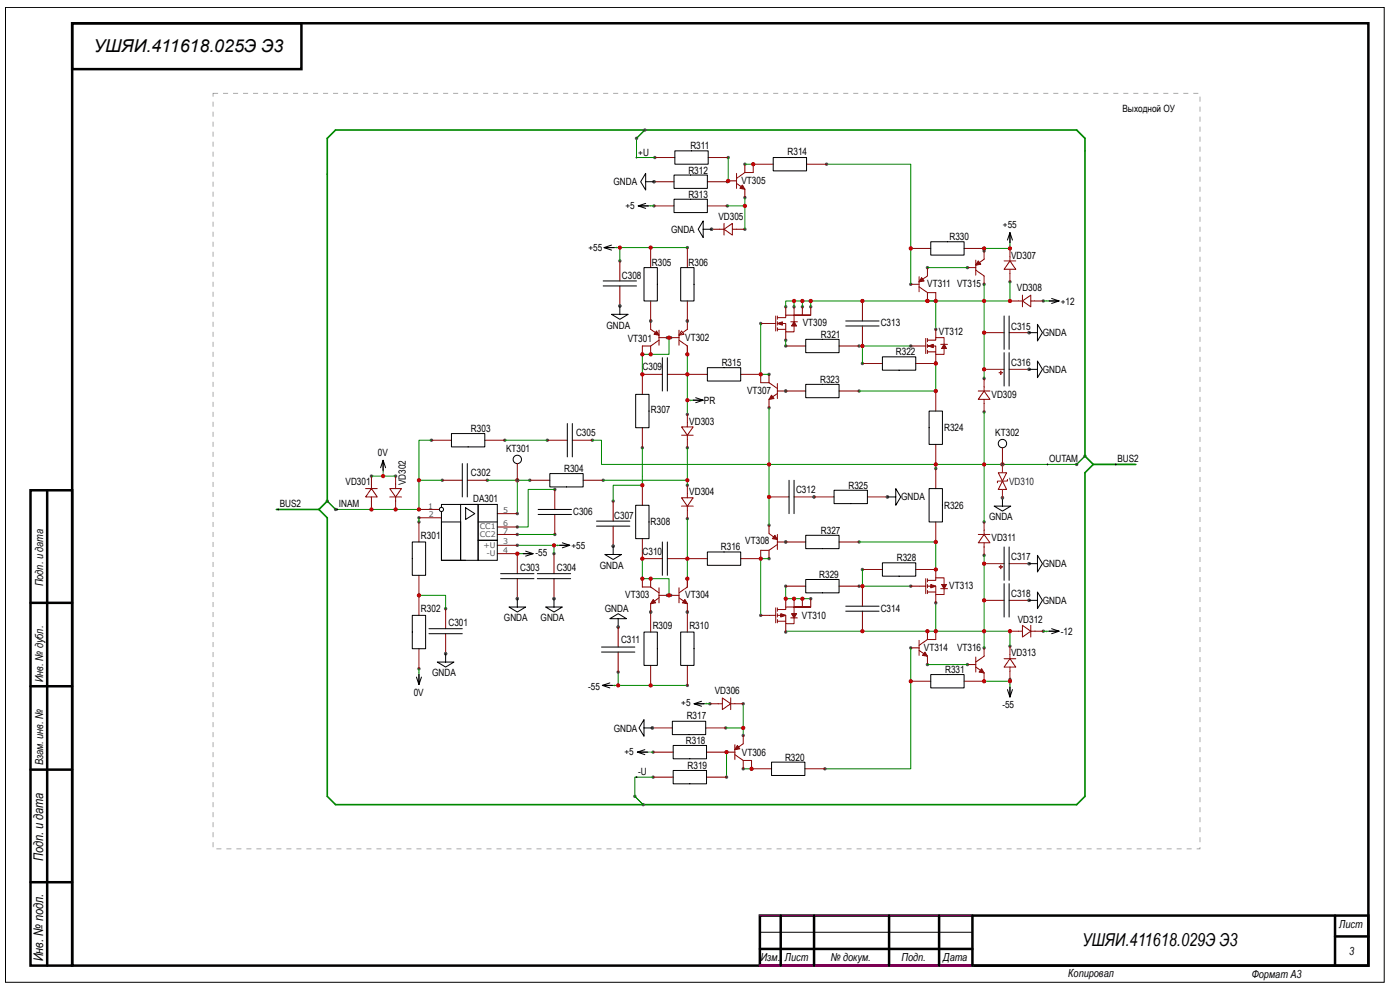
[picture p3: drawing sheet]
<svg xmlns="http://www.w3.org/2000/svg" width="420mm" height="297mm" viewBox="0 0 420 297" stroke-linecap="round" stroke-linejoin="round" font-family="sans-serif">
<defs><g id="words">
<g font-size="5.3">
<text x="28.2" y="15.5">УШЯИ.411618.025Э Э3</text>
<text x="324.9" y="283.9">УШЯИ.411618.029Э Э3</text>
</g>
<g font-size="4">
<text x="12.9" y="258.4" transform="rotate(-90 12.9 258.4)">Подп. и дата</text>
<text x="12.9" y="288.4" transform="rotate(-90 12.9 288.4)">Инв. № подл.</text>
</g>
<g font-size="3.3">
<text x="12.9" y="175.9" transform="rotate(-90 12.9 175.9)">Подп. и дата</text>
<text x="12.9" y="204.6" transform="rotate(-90 12.9 204.6)">Инв. № дубл.</text>
<text x="12.9" y="229.7" transform="rotate(-90 12.9 229.7)">Взам. инв. №</text>
<text x="402" y="278.4">Лист</text>
<text x="405" y="286.4">3</text>
<text x="228.3" y="288.4">Изм.</text>
<text x="235.6" y="288.4">Лист</text>
<text x="249.3" y="288.4">№ докум.</text>
<text x="270.6" y="288.4">Подп.</text>
<text x="283.1" y="288.4">Дата</text>
<text x="320.6" y="293.2">Копировал</text>
<text x="375.7" y="293.4">Формат А3</text>
</g>
<g font-size="3">
<text x="336.9" y="33.5">Выходной ОУ</text>
<text x="191.6" y="46.8">+U</text>
<text x="207.2" y="44.8">R311</text>
<text x="236.4" y="46.6">R314</text>
<text x="206.6" y="52.1">R312</text>
<text x="184.2" y="55.5">GNDA</text>
<text x="206.6" y="59.3">R313</text>
<text x="222.5" y="55.1">VT305</text>
<text x="187.7" y="62.6">+5</text>
<text x="201.4" y="69.8">GNDA</text>
<text x="215.6" y="66.1">VD305</text>
<text x="301" y="68.3">+55</text>
<text x="176.6" y="75.3">+55</text>
<text x="285" y="72.1">R330</text>
<text x="303.5" y="77.6">VD307</text>
<text x="186.6" y="83.6">C308</text>
<text x="195.7" y="79.8">R305</text>
<text x="206.7" y="79.8">R306</text>
<text x="278.3" y="86.1">VT311 VT315</text>
<text x="305.2" y="87.4">VD308</text>
<text x="318.4" y="91.4">+12</text>
<text x="182" y="98.6">GNDA</text>
<text x="240.9" y="97.9">VT309</text>
<text x="246.4" y="101.4">R321</text>
<text x="264.3" y="97.9">C313</text>
<text x="281.8" y="100.6">VT312</text>
<text x="303.5" y="98.9">C315</text>
<text x="313" y="100.8">GNDA</text>
<text x="188.4" y="102.5">VT301</text>
<text x="205.7" y="102.4">VT302</text>
<text x="268.9" y="106.6">R322</text>
<text x="192.9" y="111.1">C309</text>
<text x="216.6" y="109.9">R315</text>
<text x="303.5" y="109.9">C316</text>
<text x="313" y="111.8">GNDA</text>
<text x="224.2" y="118.1">VT307</text>
<text x="246.1" y="114.9">R323</text>
<text x="297.6" y="119.4">VD309</text>
<text x="195.4" y="123.9">R307</text>
<text x="211.3" y="121.1">PR</text>
<text x="141.4" y="129.6">R303</text>
<text x="172.9" y="130.9">C305</text>
<text x="206.9" y="127.4">VD303</text>
<text x="283.4" y="129.4">R324</text>
<text x="298.7" y="130.9">KT302</text>
<text x="113.4" y="136.9">0V</text>
<text x="151.9" y="135.6">KT301</text>
<text x="141.4" y="142.9">C302</text>
<text x="169.3" y="141.7">R304</text>
<text x="314.9" y="138.7">OUTAM</text>
<text x="335.4" y="138.7">BUS2</text>
<text x="103.7" y="145.6">VD301</text>
<text x="121.8" y="145.6" transform="rotate(-90 121.8 145.6)">VD302</text>
<text x="206.9" y="148.4">VD304</text>
<text x="238.9" y="147.9">C312</text>
<text x="254.6" y="146.6">R325</text>
<text x="84" y="152.2">BUS2</text>
<text x="101.7" y="152.2">INAM</text>
<text x="142" y="150.7">DA301</text>
<text x="172" y="154.4">C306</text>
<text x="184.3" y="155.7">C307</text>
<text x="270.5" y="150.1">GNDA</text>
<text x="283.4" y="152.7">R326</text>
<text x="126.4" y="161.7">R301</text>
<text x="195.3" y="157.5">R308</text>
<text x="246.4" y="160.2">R327</text>
<text x="296.9" y="156.2">GNDA</text>
<text x="160.7" y="166.9">-55</text>
<text x="171.5" y="164.7">+55</text>
<text x="192.9" y="166.4">C310</text>
<text x="216.4" y="164.9">R316</text>
<text x="223.7" y="163.2">VT308</text>
<text x="297.6" y="162.4">VD311</text>
<text x="156.1" y="171.2">C303</text>
<text x="167.1" y="171.2">C304</text>
<text x="180" y="170.7">GNDA</text>
<text x="245.9" y="173.4">R329</text>
<text x="269.2" y="168.4">R328</text>
<text x="303.5" y="168.2">C317</text>
<text x="313" y="170.1">GNDA</text>
<text x="187.7" y="179.4">VT303</text>
<text x="205.7" y="179.4">VT304</text>
<text x="284.9" y="176.7">VT313</text>
<text x="303.5" y="179.2">C318</text>
<text x="126.4" y="183.7">R302</text>
<text x="181.5" y="183.6">GNDA</text>
<text x="240.7" y="185.7">VT310</text>
<text x="264.3" y="183.6">C314</text>
<text x="313" y="181.1">GNDA</text>
<text x="134.6" y="187.7">C301</text>
<text x="151.3" y="186.4">GNDA</text>
<text x="162.3" y="186.4">GNDA</text>
<text x="195.9" y="188.7">R309</text>
<text x="206.9" y="188.7">R310</text>
<text x="305.5" y="186.9">VD312</text>
<text x="318.4" y="190.4">-12</text>
<text x="186.4" y="192.9">C311</text>
<text x="277.3" y="195.2">VT314</text>
<text x="287.2" y="195.2">VT316</text>
<text x="303.5" y="196.9">VD313</text>
<text x="129.7" y="203">GNDA</text>
<text x="283.7" y="201.9">R331</text>
<text x="124.2" y="208.7">0V</text>
<text x="176.5" y="207">-55</text>
<text x="214.5" y="208.1">VD306</text>
<text x="204.5" y="212">+5</text>
<text x="206.1" y="215.7">R317</text>
<text x="300.8" y="212.5">-55</text>
<text x="184.2" y="219.5">GNDA</text>
<text x="187.5" y="226.5">+5</text>
<text x="205.9" y="223.2">R318</text>
<text x="222.7" y="226.8">VT306</text>
<text x="191.5" y="232.5">-U</text>
<text x="206.4" y="230.7">R319</text>
<text x="235.6" y="228.2">R320</text>
</g>
<text font-size="3" fill="#000080" x="302.9" y="145.4">VD310</text>
<g font-size="2.3" fill="#fff">
<text x="192.3" y="64">+5</text>
<text x="180.9" y="76.5">+55</text>
<text x="302.5" y="73" transform="rotate(-90 302.5 73)">+55</text>
<text x="314.7" y="89.7">+12</text>
<text x="207.8" y="119.4">PR</text>
<text x="114.4" y="141.3" transform="rotate(-90 114.4 141.3)">0V</text>
<text x="156.5" y="165.5">-55</text>
<text x="167.8" y="163">+55</text>
<text x="314.7" y="188.7">-12</text>
<text x="128" y="205" transform="rotate(-90 128 205)">0V</text>
<text x="180.9" y="207.8">-55</text>
<text x="305.3" y="209" transform="rotate(-90 305.3 209)">-55</text>
<text x="209" y="213.3">+5</text>
<text x="192" y="227.9">+5</text>
</g>
<g font-size="2.3" fill="#00f">
<text x="128.5" y="152.6">1</text>
<text x="128.8" y="155.1">2</text>
<text x="151" y="153.8">5</text>
<text x="144" y="158.8">CC1</text>
<text x="144" y="161.1">CC2</text>
<text x="151" y="157.8">6</text>
<text x="151" y="160.1">7</text>
<text x="145.1" y="164.4">+U</text>
<text x="146" y="166.9">-U</text>
<text x="151" y="163.3">3</text>
<text x="151" y="165.9">4</text>
</g>
</g></defs>
<circle cx="125.7" cy="178.6" r=".5" fill="#4f4f4f"/>
<path d="M125.7 172.6v6" fill="none" stroke="#800" stroke-width=".3"/>
<circle cx="125.7" cy="156.6" r=".5" fill="#4f4f4f"/>
<path d="M125.7 156.6v6" fill="none" stroke="#800" stroke-width=".3"/>
<path d="M123.7 162.6h4v10h-4z" fill="none" stroke="#000" stroke-width=".3"/>
<circle cx="125.7" cy="200.6" r=".5" fill="#4f4f4f"/>
<path d="M125.7 194.6v6" fill="none" stroke="#800" stroke-width=".3"/>
<circle cx="125.7" cy="178.6" r=".5" fill="#4f4f4f"/>
<path d="M125.7 178.6v6" fill="none" stroke="#800" stroke-width=".3"/>
<path d="M123.7 184.6h4v10h-4z" fill="none" stroke="#000" stroke-width=".3"/>
<circle cx="111.5" cy="152.8" r=".5" fill="#4f4f4f"/>
<path d="M111.5 150.3v2.5" fill="none" stroke="#800" stroke-width=".3"/>
<circle cx="111.5" cy="142.8" r=".5" fill="#4f4f4f"/>
<path d="M109.7 146.6h3.5M111.5 146.6l1.7 2.5h-3.5zM111.5 142.8v3.8M111.5 149.1v1.2" fill="none" stroke="#800" stroke-width=".3"/>
<circle cx="118.7" cy="142.8" r=".5" fill="#4f4f4f"/>
<path d="M118.7 142.8v2.5" fill="none" stroke="#800" stroke-width=".3"/>
<circle cx="118.7" cy="152.8" r=".5" fill="#4f4f4f"/>
<path d="M117 146.6h3.5l-1.8 2.5zM117 149.1h3.5M118.7 145.3v1.3M118.7 149.1v3.7" fill="none" stroke="#800" stroke-width=".3"/>
<path d="M100.7 152.8h18M111.5 142.8h7.2" fill="none" stroke="#080" stroke-width=".3"/>
<circle cx="133.8" cy="196.1" r=".5" fill="#4f4f4f"/>
<path d="M133.8 190.1v6" fill="none" stroke="#800" stroke-width=".3"/>
<circle cx="133.8" cy="182.6" r=".5" fill="#4f4f4f"/>
<path d="M133.8 182.6v6" fill="none" stroke="#800" stroke-width=".3"/>
<path d="M128.7 190.1h10.1M128.7 188.6h10.1" fill="none" stroke="#000" stroke-width=".3"/>
<path d="M125.7 178.6h8.1v4" fill="none" stroke="#080" stroke-width=".3"/>
<circle cx="133.8" cy="196.1" r=".5" fill="#4f4f4f"/>
<path d="M131.2 198.6h5.1l-2.5 1.5zM133.8 196.1v2.5" fill="none" stroke="#000" stroke-width=".3"/>
<circle cx="146.3" cy="144.1" r=".5" fill="#4f4f4f"/>
<path d="M140.3 144.1h6" fill="none" stroke="#800" stroke-width=".3"/>
<circle cx="132.7" cy="144.1" r=".5" fill="#4f4f4f"/>
<path d="M132.7 144.1h6.1" fill="none" stroke="#800" stroke-width=".3"/>
<path d="M138.8 139.1v10M140.3 139.1v10" fill="none" stroke="#000" stroke-width=".3"/>
<path d="M132.7 144.1h-7v8.7h-7M146.3 144.1h9v10" fill="none" stroke="#080" stroke-width=".3"/>
<circle cx="166.5" cy="146.8" r=".5" fill="#4f4f4f"/>
<path d="M166.5 146.8v6" fill="none" stroke="#800" stroke-width=".3"/>
<circle cx="166.5" cy="160.3" r=".5" fill="#4f4f4f"/>
<path d="M166.5 154.3v6" fill="none" stroke="#800" stroke-width=".3"/>
<path d="M161.5 152.8h10M161.5 154.3h10" fill="none" stroke="#000" stroke-width=".3"/>
<path d="M166.5 146.8h-8v11.3h-3.2M155.3 160.3h11.2" fill="none" stroke="#080" stroke-width=".3"/>
<circle cx="155.3" cy="179.6" r=".5" fill="#4f4f4f"/>
<path d="M155.3 173.6v6" fill="none" stroke="#800" stroke-width=".3"/>
<circle cx="155.3" cy="166.1" r=".5" fill="#4f4f4f"/>
<path d="M155.3 166.1v6" fill="none" stroke="#800" stroke-width=".3"/>
<path d="M150.3 173.6h10M150.3 172.1h10" fill="none" stroke="#000" stroke-width=".3"/>
<circle cx="166.3" cy="179.6" r=".5" fill="#4f4f4f"/>
<path d="M166.3 173.6v6" fill="none" stroke="#800" stroke-width=".3"/>
<circle cx="166.3" cy="166.1" r=".5" fill="#4f4f4f"/>
<path d="M166.3 166.1v6" fill="none" stroke="#800" stroke-width=".3"/>
<path d="M161.3 173.6h10M161.3 172.1h10" fill="none" stroke="#000" stroke-width=".3"/>
<path d="M155.3 163.6h11v2.5" fill="none" stroke="#080" stroke-width=".3"/>
<circle cx="155.3" cy="179.6" r=".5" fill="#4f4f4f"/>
<path d="M155.3 179.6v2.5M152.8 182.1h5l-2.5 1.5z" fill="none" stroke="#000" stroke-width=".3"/>
<circle cx="166.3" cy="179.6" r=".5" fill="#4f4f4f"/>
<path d="M166.3 179.6v2.5M163.8 182.1h5l-2.5 1.5z" fill="none" stroke="#000" stroke-width=".3"/>
<circle cx="181" cy="144.1" r=".5" fill="#4f4f4f"/>
<path d="M175 144.1h6" fill="none" stroke="#800" stroke-width=".3"/>
<circle cx="159" cy="144.1" r=".5" fill="#4f4f4f"/>
<path d="M159 144.1h6" fill="none" stroke="#800" stroke-width=".3"/>
<path d="M165 142.1h10v4h-10z" fill="none" stroke="#000" stroke-width=".3"/>
<path d="M155.3 144.1h3.7" fill="none" stroke="#080" stroke-width=".3"/>
<circle cx="151.5" cy="132.1" r=".5" fill="#4f4f4f"/>
<path d="M145.5 132.1h6" fill="none" stroke="#800" stroke-width=".3"/>
<circle cx="129.5" cy="132.1" r=".5" fill="#4f4f4f"/>
<path d="M129.5 132.1h6" fill="none" stroke="#800" stroke-width=".3"/>
<path d="M135.5 130.1h10v4h-10z" fill="none" stroke="#000" stroke-width=".3"/>
<path d="M129.5 132.1h-3.8v12" fill="none" stroke="#080" stroke-width=".3"/>
<circle cx="177.8" cy="132.1" r=".5" fill="#4f4f4f"/>
<path d="M171.8 132.1h6" fill="none" stroke="#800" stroke-width=".3"/>
<circle cx="164.3" cy="132.1" r=".5" fill="#4f4f4f"/>
<path d="M164.3 132.1h6" fill="none" stroke="#800" stroke-width=".3"/>
<path d="M170.3 127.1v10M171.8 127.1v10" fill="none" stroke="#000" stroke-width=".3"/>
<path d="M151.5 132.1h12.8" fill="none" stroke="#080" stroke-width=".3"/>
<circle cx="200.3" cy="101.3" r=".5" fill="#4f4f4f"/>
<path d="M197.8 101.3h2.5" fill="none" stroke="#800" stroke-width=".3"/>
<circle cx="195.3" cy="106.3" r=".5" fill="#4f4f4f"/>
<path d="M195.3 103.8v2.5" fill="none" stroke="#800" stroke-width=".3"/>
<circle cx="195.3" cy="96.3" r=".5" fill="#4f4f4f"/>
<path d="M195.3 96.3v2.5l2.5 1.8M197.8 99.1v4.5M197.8 102.1l-2.5 1.7h-2.5" fill="none" stroke="#800" stroke-width=".3"/>
<path d="M197 99.3l.8 1.3-1.5-.3z" fill="#800"/>
<path d="M197 99.3l.8 1.3-1.5-.3z" fill="none" stroke="#800" stroke-width=".3"/>
<circle cx="192.8" cy="106.3" r=".5" fill="#4f4f4f"/>
<path d="M192.8 103.8v2.5" fill="none" stroke="#800" stroke-width=".3"/>
<circle cx="206.3" cy="106.3" r=".5" fill="#4f4f4f"/>
<path d="M206.3 103.8v2.5" fill="none" stroke="#800" stroke-width=".3"/>
<circle cx="201.3" cy="101.3" r=".5" fill="#4f4f4f"/>
<path d="M201.3 101.3h2.5" fill="none" stroke="#800" stroke-width=".3"/>
<circle cx="206.3" cy="96.3" r=".5" fill="#4f4f4f"/>
<path d="M203.8 99.1v4.5M204.6 99.3l.7 1-1.5 .3zM206.3 96.3v2.5l-2.5 1.8M203.8 102.1l2.5 1.7" fill="none" stroke="#800" stroke-width=".3"/>
<circle cx="206.3" cy="106.3" r=".5" fill="#4f4f4f"/>
<path d="M206.3 103.8v2.5" fill="none" stroke="#800" stroke-width=".3"/>
<circle cx="195.3" cy="74.3" r=".5" fill="#4f4f4f"/>
<path d="M195.3 74.3v6" fill="none" stroke="#800" stroke-width=".3"/>
<circle cx="195.3" cy="96.3" r=".5" fill="#4f4f4f"/>
<path d="M195.3 90.3v6" fill="none" stroke="#800" stroke-width=".3"/>
<path d="M193.3 80.3h4v10h-4z" fill="none" stroke="#000" stroke-width=".3"/>
<circle cx="206.3" cy="74.3" r=".5" fill="#4f4f4f"/>
<path d="M206.3 74.3v6" fill="none" stroke="#800" stroke-width=".3"/>
<circle cx="206.3" cy="96.3" r=".5" fill="#4f4f4f"/>
<path d="M206.3 90.3v6" fill="none" stroke="#800" stroke-width=".3"/>
<path d="M204.3 80.3h4v10h-4z" fill="none" stroke="#000" stroke-width=".3"/>
<circle cx="206.3" cy="112.3" r=".5" fill="#4f4f4f"/>
<path d="M200.3 112.3h6" fill="none" stroke="#800" stroke-width=".3"/>
<circle cx="192.8" cy="112.3" r=".5" fill="#4f4f4f"/>
<path d="M192.8 112.3h6" fill="none" stroke="#800" stroke-width=".3"/>
<path d="M198.8 107.3v10M200.3 107.3v10" fill="none" stroke="#000" stroke-width=".3"/>
<path d="M200.3 101.3h1M200.8 101.3v5h-8v6M206.3 106.3v18" fill="none" stroke="#080" stroke-width=".3"/>
<circle cx="186" cy="78.3" r=".5" fill="#4f4f4f"/>
<path d="M186 78.3v6" fill="none" stroke="#800" stroke-width=".3"/>
<circle cx="186" cy="91.8" r=".5" fill="#4f4f4f"/>
<path d="M186 85.8v6" fill="none" stroke="#800" stroke-width=".3"/>
<path d="M181 84.3h10M181 85.8h10" fill="none" stroke="#000" stroke-width=".3"/>
<path d="M206.3 74.3h-20.3v4" fill="none" stroke="#080" stroke-width=".3"/>
<circle cx="186" cy="91.8" r=".5" fill="#4f4f4f"/>
<path d="M183.5 94.3h5l-2.5 1.5zM186 91.8v2.5" fill="none" stroke="#000" stroke-width=".3"/>
<circle cx="192.8" cy="112.3" r=".5" fill="#4f4f4f"/>
<path d="M192.8 112.3v6" fill="none" stroke="#800" stroke-width=".3"/>
<circle cx="192.8" cy="134.3" r=".5" fill="#4f4f4f"/>
<path d="M192.8 128.3v6" fill="none" stroke="#800" stroke-width=".3"/>
<path d="M190.8 118.3h4v10h-4z" fill="none" stroke="#000" stroke-width=".3"/>
<circle cx="206.3" cy="124.3" r=".5" fill="#4f4f4f"/>
<path d="M206.3 124.3v2.5" fill="none" stroke="#800" stroke-width=".3"/>
<circle cx="206.3" cy="134.3" r=".5" fill="#4f4f4f"/>
<path d="M204.6 128.1h3.5l-1.8 2.5zM204.6 130.6h3.5M206.3 126.8v1.3M206.3 130.6v3.7" fill="none" stroke="#800" stroke-width=".3"/>
<circle cx="206.3" cy="145.6" r=".5" fill="#4f4f4f"/>
<path d="M206.3 145.6v2.5" fill="none" stroke="#800" stroke-width=".3"/>
<circle cx="206.3" cy="155.6" r=".5" fill="#4f4f4f"/>
<path d="M204.6 149.3h3.5l-1.8 2.5zM204.6 151.8h3.5M206.3 148.1v1.2M206.3 151.8v3.8" fill="none" stroke="#800" stroke-width=".3"/>
<circle cx="192.8" cy="167.6" r=".5" fill="#4f4f4f"/>
<path d="M192.8 161.6v6" fill="none" stroke="#800" stroke-width=".3"/>
<circle cx="192.8" cy="145.6" r=".5" fill="#4f4f4f"/>
<path d="M192.8 145.6v6" fill="none" stroke="#800" stroke-width=".3"/>
<path d="M190.8 151.6h4v10h-4z" fill="none" stroke="#000" stroke-width=".3"/>
<circle cx="185.5" cy="188.1" r=".5" fill="#4f4f4f"/>
<path d="M183 185.6l2.5-1.5 2.5 1.5zM185.5 185.6v2.5" fill="none" stroke="#000" stroke-width=".3"/>
<path d="M185.5 201.6v4h20.8" fill="none" stroke="#080" stroke-width=".3"/>
<circle cx="185.5" cy="201.6" r=".5" fill="#4f4f4f"/>
<path d="M185.5 195.6v6" fill="none" stroke="#800" stroke-width=".3"/>
<circle cx="185.5" cy="188.1" r=".5" fill="#4f4f4f"/>
<path d="M185.5 188.1v6" fill="none" stroke="#800" stroke-width=".3"/>
<path d="M180.5 195.6h10M180.5 194.1h10" fill="none" stroke="#000" stroke-width=".3"/>
<path d="M206.3 155.6v18M192.8 167.6v6h8v5M200.3 178.6h1" fill="none" stroke="#080" stroke-width=".3"/>
<circle cx="206.3" cy="167.6" r=".5" fill="#4f4f4f"/>
<path d="M200.3 167.6h6" fill="none" stroke="#800" stroke-width=".3"/>
<circle cx="192.8" cy="167.6" r=".5" fill="#4f4f4f"/>
<path d="M192.8 167.6h6" fill="none" stroke="#800" stroke-width=".3"/>
<path d="M198.8 162.6v10M200.3 162.6v10" fill="none" stroke="#000" stroke-width=".3"/>
<circle cx="206.3" cy="205.6" r=".5" fill="#4f4f4f"/>
<path d="M206.3 199.6v6" fill="none" stroke="#800" stroke-width=".3"/>
<circle cx="206.3" cy="183.6" r=".5" fill="#4f4f4f"/>
<path d="M206.3 183.6v6" fill="none" stroke="#800" stroke-width=".3"/>
<path d="M204.3 189.6h4v10h-4z" fill="none" stroke="#000" stroke-width=".3"/>
<circle cx="195.3" cy="205.6" r=".5" fill="#4f4f4f"/>
<path d="M195.3 199.6v6" fill="none" stroke="#800" stroke-width=".3"/>
<circle cx="195.3" cy="183.6" r=".5" fill="#4f4f4f"/>
<path d="M195.3 183.6v6" fill="none" stroke="#800" stroke-width=".3"/>
<path d="M193.3 189.6h4v10h-4z" fill="none" stroke="#000" stroke-width=".3"/>
<circle cx="200.3" cy="178.6" r=".5" fill="#4f4f4f"/>
<path d="M197.8 178.6h2.5" fill="none" stroke="#800" stroke-width=".3"/>
<circle cx="195.3" cy="173.6" r=".5" fill="#4f4f4f"/>
<path d="M195.3 173.6v2.5" fill="none" stroke="#800" stroke-width=".3"/>
<circle cx="195.3" cy="183.6" r=".5" fill="#4f4f4f"/>
<path d="M195.3 176.1l2.5 1.8M197.8 179.4l-2.5 1.7v2.5M197.8 176.4v4.5" fill="none" stroke="#800" stroke-width=".3"/>
<path d="M196 179.9l.8 1-1.5 .2z" fill="#800"/>
<path d="M196 179.9l.8 1-1.5 .2z" fill="none" stroke="#800" stroke-width=".3"/>
<circle cx="192.8" cy="173.6" r=".5" fill="#4f4f4f"/>
<path d="M192.8 173.6v2.5h2.5" fill="none" stroke="#800" stroke-width=".3"/>
<circle cx="201.3" cy="178.6" r=".5" fill="#4f4f4f"/>
<path d="M201.3 178.6h2.5" fill="none" stroke="#800" stroke-width=".3"/>
<circle cx="206.3" cy="173.6" r=".5" fill="#4f4f4f"/>
<path d="M206.3 173.6v2.5" fill="none" stroke="#800" stroke-width=".3"/>
<circle cx="206.3" cy="183.6" r=".5" fill="#4f4f4f"/>
<path d="M203.8 179.4l2.5 1.7v2.5M203.8 176.4v4.5M206.3 176.1l-2.5 1.8" fill="none" stroke="#800" stroke-width=".3"/>
<path d="M205.6 179.9l.7 1.2-1.5-.2z" fill="#800"/>
<path d="M205.6 179.9l.7 1.2-1.5-.2z" fill="none" stroke="#800" stroke-width=".3"/>
<circle cx="206.3" cy="173.6" r=".5" fill="#4f4f4f"/>
<path d="M206.3 173.6v2.5" fill="none" stroke="#800" stroke-width=".3"/>
<circle cx="184" cy="163.8" r=".5" fill="#4f4f4f"/>
<path d="M184 157.8v6" fill="none" stroke="#800" stroke-width=".3"/>
<circle cx="184" cy="150.3" r=".5" fill="#4f4f4f"/>
<path d="M184 150.3v6" fill="none" stroke="#800" stroke-width=".3"/>
<path d="M179 157.8h10M179 156.3h10" fill="none" stroke="#000" stroke-width=".3"/>
<path d="M192.8 142.8v2.8h-8.8v4.7" fill="none" stroke="#080" stroke-width=".3"/>
<circle cx="184" cy="163.8" r=".5" fill="#4f4f4f"/>
<path d="M181.5 166.4h5l-2.5 1.5zM184 163.8v2.6" fill="none" stroke="#000" stroke-width=".3"/>
<path d="M192.8 134.3v8.5M206.3 134.3v11.3M181 144.1h25.3" fill="none" stroke="#080" stroke-width=".3"/>
<circle cx="206.3" cy="112.3" r=".5" fill="#4f4f4f"/>
<path d="M206.3 112.3h6" fill="none" stroke="#800" stroke-width=".3"/>
<circle cx="228.3" cy="112.3" r=".5" fill="#4f4f4f"/>
<path d="M222.3 112.3h6" fill="none" stroke="#800" stroke-width=".3"/>
<path d="M212.3 110.3h10v4h-10z" fill="none" stroke="#000" stroke-width=".3"/>
<circle cx="206.3" cy="167.6" r=".5" fill="#4f4f4f"/>
<path d="M206.3 167.6h6" fill="none" stroke="#800" stroke-width=".3"/>
<circle cx="228.3" cy="167.6" r=".5" fill="#4f4f4f"/>
<path d="M222.3 167.6h6" fill="none" stroke="#800" stroke-width=".3"/>
<path d="M212.3 165.6h10v4h-10z" fill="none" stroke="#000" stroke-width=".3"/>
<circle cx="235.8" cy="117.3" r=".5" fill="#4f4f4f"/>
<path d="M233.3 117.3h2.5" fill="none" stroke="#800" stroke-width=".3"/>
<circle cx="230.8" cy="112.3" r=".5" fill="#4f4f4f"/>
<path d="M230.8 112.3v2.5" fill="none" stroke="#800" stroke-width=".3"/>
<circle cx="230.8" cy="122.3" r=".5" fill="#4f4f4f"/>
<path d="M230.8 114.8l2.5 1.8M233.3 118.1l-2.5 1.7v2.5M233.3 115.1v4.5" fill="none" stroke="#800" stroke-width=".3"/>
<path d="M231.6 118.6l.7 1-1.5 .2z" fill="#800"/>
<path d="M231.6 118.6l.7 1-1.5 .2z" fill="none" stroke="#800" stroke-width=".3"/>
<circle cx="228.3" cy="112.3" r=".5" fill="#4f4f4f"/>
<path d="M228.3 112.3v2.5h2.5" fill="none" stroke="#800" stroke-width=".3"/>
<circle cx="235.8" cy="162.6" r=".5" fill="#4f4f4f"/>
<path d="M233.3 162.6h2.5" fill="none" stroke="#800" stroke-width=".3"/>
<circle cx="230.8" cy="167.6" r=".5" fill="#4f4f4f"/>
<path d="M230.8 165.1v2.5" fill="none" stroke="#800" stroke-width=".3"/>
<circle cx="230.8" cy="157.6" r=".5" fill="#4f4f4f"/>
<path d="M230.8 157.6v2.5l2.5 1.7M233.3 163.3l-2.5 1.8h-2.5M233.3 160.3v4.6" fill="none" stroke="#800" stroke-width=".3"/>
<path d="M232.6 160.6l.7 1.2-1.5-.2z" fill="#800"/>
<path d="M232.6 160.6l.7 1.2-1.5-.2z" fill="none" stroke="#800" stroke-width=".3"/>
<circle cx="228.3" cy="167.6" r=".5" fill="#4f4f4f"/>
<path d="M228.3 165.1v2.5" fill="none" stroke="#800" stroke-width=".3"/>
<path d="M177.8 132.1h2.7v7.2h50.3M230.8 122.3v35.3" fill="none" stroke="#080" stroke-width=".3"/>
<path d="M233.3 97l1.5-.5v1z" fill="#800"/>
<path d="M233.3 97l1.5-.5v1z" fill="none" stroke="#800" stroke-width=".3"/>
<path d="M238.3 96.5l.8 1.3h-1.5z" fill="#800"/>
<path d="M230.8 97h2M232.8 94.8v4.5M233.3 95.3h2.5v-.8h7.5h-5v2M233.3 97h2.5v2.6h2.5v-2.6M233.3 98.8h2.5M233.3 94.8v1M233.3 96.5v1M233.3 98.3v1M237.3 96.5h2M238.3 96.5l.8 1.3h-1.5z" fill="none" stroke="#800" stroke-width=".3"/>
<circle cx="235.8" cy="92" r=".5" fill="#4f4f4f"/>
<path d="M235.8 92v2.5" fill="none" stroke="#800" stroke-width=".3"/>
<circle cx="228.3" cy="97" r=".5" fill="#4f4f4f"/>
<path d="M228.3 97h2.5" fill="none" stroke="#800" stroke-width=".3"/>
<circle cx="235.8" cy="102.1" r=".5" fill="#4f4f4f"/>
<path d="M235.8 99.6v2.5" fill="none" stroke="#800" stroke-width=".3"/>
<circle cx="238.3" cy="92" r=".5" fill="#4f4f4f"/>
<path d="M238.3 92v2.5" fill="none" stroke="#800" stroke-width=".3"/>
<circle cx="240.8" cy="92" r=".5" fill="#4f4f4f"/>
<path d="M240.8 92v2.5" fill="none" stroke="#800" stroke-width=".3"/>
<circle cx="243.3" cy="92" r=".5" fill="#4f4f4f"/>
<path d="M243.3 92v2.5" fill="none" stroke="#800" stroke-width=".3"/>
<circle cx="258.8" cy="90.3" r=".5" fill="#4f4f4f"/>
<path d="M258.8 90.3v6" fill="none" stroke="#800" stroke-width=".3"/>
<circle cx="258.8" cy="103.8" r=".5" fill="#4f4f4f"/>
<path d="M258.8 97.8v6" fill="none" stroke="#800" stroke-width=".3"/>
<path d="M253.8 96.3h10M253.8 97.8h10" fill="none" stroke="#000" stroke-width=".3"/>
<path d="M235.8 92v-1.7h45.1v8.5M238.3 90.3v1.7M240.8 90.3v1.7M243.3 90.3v1.7" fill="none" stroke="#080" stroke-width=".3"/>
<circle cx="235.8" cy="103.8" r=".5" fill="#4f4f4f"/>
<path d="M235.8 103.8h6" fill="none" stroke="#800" stroke-width=".3"/>
<circle cx="257.8" cy="103.8" r=".5" fill="#4f4f4f"/>
<path d="M251.8 103.8h6" fill="none" stroke="#800" stroke-width=".3"/>
<path d="M241.8 101.8h10v4h-10z" fill="none" stroke="#000" stroke-width=".3"/>
<path d="M235.8 102.1v1.7" fill="none" stroke="#080" stroke-width=".3"/>
<circle cx="280.9" cy="109.1" r=".5" fill="#4f4f4f"/>
<path d="M274.9 109.1h6" fill="none" stroke="#800" stroke-width=".3"/>
<circle cx="258.8" cy="109.1" r=".5" fill="#4f4f4f"/>
<path d="M258.8 109.1h6" fill="none" stroke="#800" stroke-width=".3"/>
<path d="M264.8 107.1h10.1v4h-10.1z" fill="none" stroke="#000" stroke-width=".3"/>
<circle cx="235.8" cy="117.3" r=".5" fill="#4f4f4f"/>
<path d="M235.8 117.3h6" fill="none" stroke="#800" stroke-width=".3"/>
<circle cx="257.8" cy="117.3" r=".5" fill="#4f4f4f"/>
<path d="M251.8 117.3h6" fill="none" stroke="#800" stroke-width=".3"/>
<path d="M241.8 115.3h10v4h-10z" fill="none" stroke="#000" stroke-width=".3"/>
<circle cx="280.9" cy="139.3" r=".5" fill="#4f4f4f"/>
<path d="M280.9 133.3v6" fill="none" stroke="#800" stroke-width=".3"/>
<circle cx="280.9" cy="117.3" r=".5" fill="#4f4f4f"/>
<path d="M280.9 117.3v6" fill="none" stroke="#800" stroke-width=".3"/>
<path d="M278.9 123.3h4v10h-4z" fill="none" stroke="#000" stroke-width=".3"/>
<path d="M228.3 97v15.3h2.5M280.9 108.8v8.5" fill="none" stroke="#080" stroke-width=".3"/>
<circle cx="280.9" cy="98.8" r=".5" fill="#4f4f4f"/>
<path d="M280.9 98.8v2.5" fill="none" stroke="#800" stroke-width=".3"/>
<circle cx="280.9" cy="108.8" r=".5" fill="#4f4f4f"/>
<path d="M280.9 106.3v2.5" fill="none" stroke="#800" stroke-width=".3"/>
<circle cx="273.4" cy="103.8" r=".5" fill="#4f4f4f"/>
<path d="M273.4 103.8h4.5M277.9 101.6v4.5M278.4 103.8h2.5v2.5h2.5v-1.7M278.4 102.1h2.5v-.8h2.5v2M278.4 101.6v1M278.4 103.3v1M278.4 105.1v1M278.4 105.6h2.5M282.4 103.3h2" fill="none" stroke="#800" stroke-width=".3"/>
<path d="M283.4 103.3l.7 1.3h-1.5z" fill="#800"/>
<path d="M283.4 103.3l.7 1.3h-1.5z" fill="none" stroke="#800" stroke-width=".3"/>
<path d="M278.6 103.8l1.5-.5v1z" fill="#800"/>
<path d="M278.6 103.8l1.5-.5v1z" fill="none" stroke="#800" stroke-width=".3"/>
<path d="M258.8 103.8h14.6M230.8 167.6h-2.5v17M257.8 175.9h15.6" fill="none" stroke="#080" stroke-width=".3"/>
<circle cx="280.9" cy="162.6" r=".5" fill="#4f4f4f"/>
<path d="M280.9 156.6v6" fill="none" stroke="#800" stroke-width=".3"/>
<circle cx="280.9" cy="140.6" r=".5" fill="#4f4f4f"/>
<path d="M280.9 140.6v6" fill="none" stroke="#800" stroke-width=".3"/>
<path d="M278.9 146.6h4v10h-4z" fill="none" stroke="#000" stroke-width=".3"/>
<circle cx="235.8" cy="162.6" r=".5" fill="#4f4f4f"/>
<path d="M235.8 162.6h6" fill="none" stroke="#800" stroke-width=".3"/>
<circle cx="257.8" cy="162.6" r=".5" fill="#4f4f4f"/>
<path d="M251.8 162.6h6" fill="none" stroke="#800" stroke-width=".3"/>
<path d="M241.8 160.6h10v4h-10z" fill="none" stroke="#000" stroke-width=".3"/>
<circle cx="258.8" cy="170.9" r=".5" fill="#4f4f4f"/>
<path d="M258.8 170.9h6" fill="none" stroke="#800" stroke-width=".3"/>
<circle cx="280.9" cy="170.9" r=".5" fill="#4f4f4f"/>
<path d="M274.9 170.9h6" fill="none" stroke="#800" stroke-width=".3"/>
<path d="M264.8 168.9h10.1v4h-10.1z" fill="none" stroke="#000" stroke-width=".3"/>
<path d="M235.8 175.9v3.7h7.5" fill="none" stroke="#080" stroke-width=".3"/>
<circle cx="235.8" cy="175.9" r=".5" fill="#4f4f4f"/>
<path d="M235.8 175.9h6" fill="none" stroke="#800" stroke-width=".3"/>
<circle cx="257.8" cy="175.9" r=".5" fill="#4f4f4f"/>
<path d="M251.8 175.9h6" fill="none" stroke="#800" stroke-width=".3"/>
<path d="M241.8 173.9h10v4h-10z" fill="none" stroke="#000" stroke-width=".3"/>
<path d="M280.9 180.9v8.5h-45.1v.2" fill="none" stroke="#080" stroke-width=".3"/>
<circle cx="258.8" cy="189.4" r=".5" fill="#4f4f4f"/>
<path d="M258.8 183.4v6" fill="none" stroke="#800" stroke-width=".3"/>
<circle cx="258.8" cy="175.9" r=".5" fill="#4f4f4f"/>
<path d="M258.8 175.9v6" fill="none" stroke="#800" stroke-width=".3"/>
<path d="M253.8 183.4h10M253.8 181.9h10" fill="none" stroke="#000" stroke-width=".3"/>
<path d="M234.3 184.1l1.5 .5-1.5 .5z" fill="#800"/>
<path d="M234.3 184.1l1.5 .5-1.5 .5z" fill="none" stroke="#800" stroke-width=".3"/>
<path d="M237.6 184.1h1.5l-.8 1.3z" fill="#800"/>
<path d="M230.8 184.6h2M232.8 182.4v4.5M233.3 182.9h2.5v-.8h7.5h-5v2M233.3 184.6h2.5v2.5h2.5v-1.7M233.3 186.4h2.5M233.3 182.4v1M233.3 184.1v1M233.3 185.9v1M237.3 185.4h2M237.6 184.1h1.5l-.8 1.3z" fill="none" stroke="#800" stroke-width=".3"/>
<circle cx="235.8" cy="179.6" r=".5" fill="#4f4f4f"/>
<path d="M235.8 179.6v2.5" fill="none" stroke="#800" stroke-width=".3"/>
<circle cx="228.3" cy="184.6" r=".5" fill="#4f4f4f"/>
<path d="M228.3 184.6h2.5" fill="none" stroke="#800" stroke-width=".3"/>
<circle cx="235.8" cy="189.6" r=".5" fill="#4f4f4f"/>
<path d="M235.8 187.1v2.5" fill="none" stroke="#800" stroke-width=".3"/>
<circle cx="238.3" cy="179.6" r=".5" fill="#4f4f4f"/>
<path d="M238.3 179.6v2.5" fill="none" stroke="#800" stroke-width=".3"/>
<circle cx="240.8" cy="179.6" r=".5" fill="#4f4f4f"/>
<path d="M240.8 179.6v2.5" fill="none" stroke="#800" stroke-width=".3"/>
<circle cx="243.3" cy="179.6" r=".5" fill="#4f4f4f"/>
<path d="M243.3 179.6v2.5" fill="none" stroke="#800" stroke-width=".3"/>
<circle cx="230.8" cy="149.1" r=".5" fill="#4f4f4f"/>
<path d="M230.8 149.1h6" fill="none" stroke="#800" stroke-width=".3"/>
<circle cx="244.3" cy="149.1" r=".5" fill="#4f4f4f"/>
<path d="M238.3 149.1h6" fill="none" stroke="#800" stroke-width=".3"/>
<path d="M236.8 144.1v10M238.3 144.1v10" fill="none" stroke="#000" stroke-width=".3"/>
<circle cx="244.3" cy="149.1" r=".5" fill="#4f4f4f"/>
<path d="M244.3 149.1h6" fill="none" stroke="#800" stroke-width=".3"/>
<circle cx="266.4" cy="149.1" r=".5" fill="#4f4f4f"/>
<path d="M260.3 149.1h6.1" fill="none" stroke="#800" stroke-width=".3"/>
<path d="M250.3 147.1h10v4h-10z" fill="none" stroke="#000" stroke-width=".3"/>
<circle cx="266.4" cy="149.1" r=".5" fill="#4f4f4f"/>
<path d="M266.4 149.1h2.5M268.9 146.6l1.5 2.5-1.5 2.5z" fill="none" stroke="#000" stroke-width=".3"/>
<circle cx="295.4" cy="123.6" r=".5" fill="#4f4f4f"/>
<path d="M295.4 121.1v2.5" fill="none" stroke="#800" stroke-width=".3"/>
<circle cx="295.4" cy="113.6" r=".5" fill="#4f4f4f"/>
<path d="M293.6 117.3h3.5M295.4 117.3l1.7 2.5h-3.5zM295.4 113.6v3.7M295.4 119.8v1.3" fill="none" stroke="#800" stroke-width=".3"/>
<circle cx="295.4" cy="166.6" r=".5" fill="#4f4f4f"/>
<path d="M295.4 164.1v2.5" fill="none" stroke="#800" stroke-width=".3"/>
<circle cx="295.4" cy="156.6" r=".5" fill="#4f4f4f"/>
<path d="M295.4 156.6v3.7M293.6 160.3h3.5M295.4 160.3l1.7 2.5h-3.5zM295.4 162.8v1.3" fill="none" stroke="#800" stroke-width=".3"/>
<circle cx="295.4" cy="99.8" r=".5" fill="#4f4f4f"/>
<path d="M295.4 99.8h6" fill="none" stroke="#800" stroke-width=".3"/>
<circle cx="308.9" cy="99.8" r=".5" fill="#4f4f4f"/>
<path d="M302.9 99.8h6" fill="none" stroke="#800" stroke-width=".3"/>
<path d="M301.4 94.8v10M302.9 94.8v10" fill="none" stroke="#000" stroke-width=".3"/>
<circle cx="295.4" cy="110.8" r=".5" fill="#4f4f4f"/>
<path d="M295.4 110.8h6" fill="none" stroke="#8d2323" stroke-width=".3"/>
<circle cx="308.9" cy="110.8" r=".5" fill="#4f4f4f"/>
<path d="M302.9 110.8h6" fill="none" stroke="#8d2323" stroke-width=".3"/>
<path d="M300.4 111.3v1z" fill="#8d2323"/>
<path d="M300.4 111.3v1z" fill="none" stroke="#8d2323" stroke-width=".3"/>
<path d="M299.9 111.8h1z" fill="#8d2323"/>
<path d="M299.9 111.8h1z" fill="none" stroke="#8d2323" stroke-width=".3"/>
<path d="M301.4 105.8v10M302.9 105.8v10" fill="none" stroke="#000" stroke-width=".3"/>
<circle cx="295.4" cy="169.1" r=".5" fill="#4f4f4f"/>
<path d="M295.4 169.1h6" fill="none" stroke="#8d2323" stroke-width=".3"/>
<circle cx="308.9" cy="169.1" r=".5" fill="#4f4f4f"/>
<path d="M302.9 169.1h6" fill="none" stroke="#8d2323" stroke-width=".3"/>
<path d="M300.4 169.6v1z" fill="#8d2323"/>
<path d="M300.4 169.6v1z" fill="none" stroke="#8d2323" stroke-width=".3"/>
<path d="M299.9 170.1h1z" fill="#8d2323"/>
<path d="M299.9 170.1h1z" fill="none" stroke="#8d2323" stroke-width=".3"/>
<path d="M301.4 164.1v10M302.9 164.1v10" fill="none" stroke="#000" stroke-width=".3"/>
<circle cx="295.4" cy="180.1" r=".5" fill="#4f4f4f"/>
<path d="M295.4 180.1h6" fill="none" stroke="#800" stroke-width=".3"/>
<circle cx="308.9" cy="180.1" r=".5" fill="#4f4f4f"/>
<path d="M302.9 180.1h6" fill="none" stroke="#800" stroke-width=".3"/>
<path d="M301.4 175.1v10M302.9 175.1v10" fill="none" stroke="#000" stroke-width=".3"/>
<circle cx="313.1" cy="90.3" r=".5" fill="#4f4f4f"/>
<path d="M310.6 90.3h2.5" fill="none" stroke="#800" stroke-width=".3"/>
<circle cx="303.1" cy="90.3" r=".5" fill="#4f4f4f"/>
<path d="M303.1 90.3h3.8M306.9 90.3l2.5-1.8v3.5zM306.9 88.5v3.5M309.4 90.3h1.2" fill="none" stroke="#800" stroke-width=".3"/>
<circle cx="303.1" cy="189.4" r=".5" fill="#4f4f4f"/>
<path d="M303.1 189.4h2.5" fill="none" stroke="#800" stroke-width=".3"/>
<circle cx="313.1" cy="189.4" r=".5" fill="#4f4f4f"/>
<path d="M305.6 189.4h1.3M306.9 187.6l2.5 1.8-2.5 1.7zM309.4 189.4h3.7M309.4 187.6v3.5" fill="none" stroke="#800" stroke-width=".3"/>
<circle cx="303.1" cy="84.5" r=".5" fill="#4f4f4f"/>
<path d="M303.1 82v2.5" fill="none" stroke="#800" stroke-width=".3"/>
<circle cx="303.1" cy="74.5" r=".5" fill="#4f4f4f"/>
<path d="M301.4 78.3h3.5M303.1 78.3l1.8 2.5h-3.5zM303.1 74.5v3.8M303.1 80.8v1.2" fill="none" stroke="#800" stroke-width=".3"/>
<path d="M303.1 84.5v5.8h-7.7" fill="none" stroke="#080" stroke-width=".3"/>
<circle cx="303.1" cy="203.9" r=".5" fill="#4f4f4f"/>
<path d="M303.1 201.4v2.5" fill="none" stroke="#800" stroke-width=".3"/>
<circle cx="303.1" cy="193.9" r=".5" fill="#4f4f4f"/>
<path d="M301.4 197.6h3.5M303.1 197.6l1.8 2.5h-3.5zM303.1 193.9v3.7M303.1 200.1v1.3" fill="none" stroke="#800" stroke-width=".3"/>
<path d="M295.4 189.4h7.7v4.5" fill="none" stroke="#080" stroke-width=".3"/>
<circle cx="308.9" cy="99.8" r=".5" fill="#4f4f4f"/>
<path d="M308.9 99.8h2.5M311.4 97.3l1.5 2.5-1.5 2.5z" fill="none" stroke="#000" stroke-width=".3"/>
<circle cx="308.9" cy="110.8" r=".5" fill="#4f4f4f"/>
<path d="M308.9 110.8h2.5M311.4 108.3l1.5 2.5-1.5 2.5z" fill="none" stroke="#000" stroke-width=".3"/>
<circle cx="308.9" cy="180.1" r=".5" fill="#4f4f4f"/>
<path d="M311.4 177.6l1.5 2.5-1.5 2.5zM308.9 180.1h2.5" fill="none" stroke="#000" stroke-width=".3"/>
<circle cx="308.9" cy="169.1" r=".5" fill="#4f4f4f"/>
<path d="M308.9 169.1h2.5M311.4 166.6l1.5 2.5-1.5 2.5z" fill="none" stroke="#000" stroke-width=".3"/>
<path d="M293.6 78.3l.8 1-1.5 .2z" fill="#800"/>
<path d="M292.9 78v4.5M293.6 78.3l.8 1-1.5 .2zM295.4 77.8l-2.5 1.7M292.9 81l2.5 1.8" fill="none" stroke="#800" stroke-width=".3"/>
<circle cx="295.4" cy="75.3" r=".5" fill="#4f4f4f"/>
<path d="M295.4 75.3v2.5" fill="none" stroke="#800" stroke-width=".3"/>
<circle cx="295.4" cy="85.3" r=".5" fill="#4f4f4f"/>
<path d="M295.4 82.8v2.5" fill="none" stroke="#800" stroke-width=".3"/>
<circle cx="290.4" cy="80.3" r=".5" fill="#4f4f4f"/>
<path d="M290.4 80.3h2.5" fill="none" stroke="#800" stroke-width=".3"/>
<path d="M303.1 74.5h-7.7v.8" fill="none" stroke="#080" stroke-width=".3"/>
<circle cx="273.4" cy="85.3" r=".5" fill="#4f4f4f"/>
<path d="M273.4 85.3h2.5" fill="none" stroke="#800" stroke-width=".3"/>
<circle cx="278.4" cy="90.3" r=".5" fill="#4f4f4f"/>
<path d="M278.4 87.8v2.5" fill="none" stroke="#800" stroke-width=".3"/>
<circle cx="278.4" cy="80.3" r=".5" fill="#4f4f4f"/>
<path d="M275.9 86l2.5 1.8h2.5M275.9 83v4.5M278.4 80.3v2.5l-2.5 1.7" fill="none" stroke="#800" stroke-width=".3"/>
<path d="M276.6 83.3l.8 1-1.5 .2z" fill="#800"/>
<path d="M276.6 83.3l.8 1-1.5 .2z" fill="none" stroke="#800" stroke-width=".3"/>
<circle cx="280.9" cy="90.3" r=".5" fill="#4f4f4f"/>
<path d="M280.9 87.8v2.5" fill="none" stroke="#800" stroke-width=".3"/>
<path d="M278.4 80.3h12M295.4 85.3v5h-17" fill="none" stroke="#080" stroke-width=".3"/>
<circle cx="273.4" cy="74.5" r=".5" fill="#4f4f4f"/>
<path d="M273.4 74.5h6" fill="none" stroke="#800" stroke-width=".3"/>
<circle cx="295.4" cy="74.5" r=".5" fill="#4f4f4f"/>
<path d="M289.4 74.5h6" fill="none" stroke="#800" stroke-width=".3"/>
<path d="M279.4 72.5h10v4h-10z" fill="none" stroke="#000" stroke-width=".3"/>
<path d="M248.1 49.3h25.3v36" fill="none" stroke="#080" stroke-width=".3"/>
<circle cx="295.4" cy="204.4" r=".5" fill="#4f4f4f"/>
<path d="M295.4 201.9v2.5" fill="none" stroke="#800" stroke-width=".3"/>
<circle cx="290.4" cy="199.4" r=".5" fill="#4f4f4f"/>
<path d="M290.4 199.4h2.5" fill="none" stroke="#800" stroke-width=".3"/>
<circle cx="295.4" cy="194.4" r=".5" fill="#4f4f4f"/>
<path d="M292.9 197.1v4.5M295.4 194.4v2.5l-2.5 1.7M292.9 200.1l2.5 1.8" fill="none" stroke="#800" stroke-width=".3"/>
<path d="M294.6 200.6l.8 1.3-1.5-.3z" fill="#800"/>
<path d="M294.6 200.6l.8 1.3-1.5-.3z" fill="none" stroke="#800" stroke-width=".3"/>
<circle cx="273.4" cy="194.4" r=".5" fill="#4f4f4f"/>
<path d="M273.4 194.4h2.5" fill="none" stroke="#800" stroke-width=".3"/>
<circle cx="278.4" cy="189.4" r=".5" fill="#4f4f4f"/>
<path d="M278.4 189.4v2.5" fill="none" stroke="#800" stroke-width=".3"/>
<circle cx="278.4" cy="199.4" r=".5" fill="#4f4f4f"/>
<path d="M275.9 195.1l2.5 1.8v2.5M275.9 192.1v4.5M278.4 191.9l-2.5 1.7" fill="none" stroke="#800" stroke-width=".3"/>
<path d="M277.6 195.6l.8 1.3-1.5-.3z" fill="#800"/>
<path d="M277.6 195.6l.8 1.3-1.5-.3z" fill="none" stroke="#800" stroke-width=".3"/>
<circle cx="280.9" cy="189.4" r=".5" fill="#4f4f4f"/>
<path d="M280.9 189.4v2.5h-2.5" fill="none" stroke="#800" stroke-width=".3"/>
<path d="M278.4 199.4h12" fill="none" stroke="#080" stroke-width=".3"/>
<circle cx="273.4" cy="204.4" r=".5" fill="#4f4f4f"/>
<path d="M273.4 204.4h6" fill="none" stroke="#800" stroke-width=".3"/>
<circle cx="295.4" cy="204.4" r=".5" fill="#4f4f4f"/>
<path d="M289.4 204.4h6" fill="none" stroke="#800" stroke-width=".3"/>
<path d="M279.4 202.4h10v4h-10z" fill="none" stroke="#000" stroke-width=".3"/>
<path d="M295.4 90.3v23.3M230.8 139.3h50.1M295.4 123.6v33M295.4 166.6v22.8M273.4 194.4v36.3h-25.8M280.9 189.4h14.5v5M303.1 203.9v.5h-7.7" fill="none" stroke="#080" stroke-width=".3"/>
<circle cx="300.9" cy="149.3" r=".5" fill="#4f4f4f"/>
<path d="M298.4 151.8h5l-2.5 1.5zM300.9 149.3v2.5" fill="none" stroke="#000" stroke-width=".3"/>
<circle cx="226.1" cy="49.3" r=".5" fill="#4f4f4f"/>
<path d="M226.1 49.3h6" fill="none" stroke="#800" stroke-width=".3"/>
<circle cx="248.1" cy="49.3" r=".5" fill="#4f4f4f"/>
<path d="M242.1 49.3h6" fill="none" stroke="#800" stroke-width=".3"/>
<path d="M232.1 47.3h10v4h-10z" fill="none" stroke="#000" stroke-width=".3"/>
<circle cx="218.6" cy="54.3" r=".5" fill="#4f4f4f"/>
<path d="M218.6 54.3h2.5" fill="none" stroke="#800" stroke-width=".3"/>
<circle cx="223.6" cy="49.3" r=".5" fill="#4f4f4f"/>
<path d="M223.6 49.3v2.5" fill="none" stroke="#800" stroke-width=".3"/>
<circle cx="223.6" cy="59.3" r=".5" fill="#4f4f4f"/>
<path d="M221.1 55l2.5 1.8v2.5M221.1 52v4.5M223.6 51.8l-2.5 1.7" fill="none" stroke="#800" stroke-width=".3"/>
<path d="M222.8 55.5l.8 1.3-1.5-.3z" fill="#800"/>
<path d="M222.8 55.5l.8 1.3-1.5-.3z" fill="none" stroke="#800" stroke-width=".3"/>
<circle cx="226.1" cy="49.3" r=".5" fill="#4f4f4f"/>
<path d="M226.1 49.3v2.5h-2.5" fill="none" stroke="#800" stroke-width=".3"/>
<path d="M223.6 49.3h2.5" fill="none" stroke="#080" stroke-width=".3"/>
<circle cx="223.6" cy="68.8" r=".5" fill="#4f4f4f"/>
<path d="M221.1 68.8h2.5" fill="none" stroke="#800" stroke-width=".3"/>
<circle cx="213.6" cy="68.8" r=".5" fill="#4f4f4f"/>
<path d="M213.6 68.8h3.7M217.3 68.8l2.5-1.8v3.5zM217.3 67v3.5M219.8 68.8h1.3" fill="none" stroke="#800" stroke-width=".3"/>
<circle cx="213.6" cy="68.8" r=".5" fill="#4f4f4f"/>
<path d="M211.1 66.3v5l-1.5-2.5zM211.1 68.8h2.5" fill="none" stroke="#000" stroke-width=".3"/>
<circle cx="196.3" cy="61.8" r=".5" fill="#4f4f4f"/>
<path d="M196.3 61.8h6" fill="none" stroke="#800" stroke-width=".3"/>
<circle cx="218.3" cy="61.8" r=".5" fill="#4f4f4f"/>
<path d="M212.3 61.8h6" fill="none" stroke="#800" stroke-width=".3"/>
<path d="M202.3 59.8h10v4h-10z" fill="none" stroke="#000" stroke-width=".3"/>
<circle cx="196.5" cy="47.3" r=".5" fill="#4f4f4f"/>
<path d="M196.5 47.3h6.1" fill="none" stroke="#800" stroke-width=".3"/>
<circle cx="218.6" cy="47.3" r=".5" fill="#4f4f4f"/>
<path d="M212.6 47.3h6" fill="none" stroke="#800" stroke-width=".3"/>
<path d="M202.6 45.3h10v4h-10z" fill="none" stroke="#000" stroke-width=".3"/>
<circle cx="196.3" cy="54.5" r=".5" fill="#4f4f4f"/>
<path d="M196.3 54.5h6" fill="none" stroke="#800" stroke-width=".3"/>
<circle cx="218.3" cy="54.5" r=".5" fill="#4f4f4f"/>
<path d="M212.3 54.5h6" fill="none" stroke="#800" stroke-width=".3"/>
<path d="M202.3 52.5h10v4h-10z" fill="none" stroke="#000" stroke-width=".3"/>
<path d="M218.6 47.3v7M223.6 59.3v9.5" fill="none" stroke="#080" stroke-width=".3"/>
<circle cx="196.3" cy="54.5" r=".5" fill="#4f4f4f"/>
<path d="M193.8 52v5l-1.5-2.5zM193.8 54.5h2.5" fill="none" stroke="#000" stroke-width=".3"/>
<path d="M218.6 54.3v.2h-.3M223.1 211.1v9.5M218.1 225.6v7.6" fill="none" stroke="#080" stroke-width=".3"/>
<circle cx="196" cy="225.6" r=".5" fill="#4f4f4f"/>
<path d="M196 225.6h6.1" fill="none" stroke="#800" stroke-width=".3"/>
<circle cx="218.1" cy="225.6" r=".5" fill="#4f4f4f"/>
<path d="M212.1 225.6h6" fill="none" stroke="#800" stroke-width=".3"/>
<path d="M202.1 223.6h10v4h-10z" fill="none" stroke="#000" stroke-width=".3"/>
<circle cx="196" cy="233.2" r=".5" fill="#4f4f4f"/>
<path d="M196 233.2h6.1" fill="none" stroke="#800" stroke-width=".3"/>
<circle cx="218.1" cy="233.2" r=".5" fill="#4f4f4f"/>
<path d="M212.1 233.2h6" fill="none" stroke="#800" stroke-width=".3"/>
<path d="M202.1 231.2h10v4h-10z" fill="none" stroke="#000" stroke-width=".3"/>
<circle cx="195.8" cy="218.4" r=".5" fill="#4f4f4f"/>
<path d="M195.8 218.4h6" fill="none" stroke="#800" stroke-width=".3"/>
<circle cx="217.8" cy="218.4" r=".5" fill="#4f4f4f"/>
<path d="M211.8 218.4h6" fill="none" stroke="#800" stroke-width=".3"/>
<path d="M201.8 216.4h10v4h-10z" fill="none" stroke="#000" stroke-width=".3"/>
<circle cx="213.1" cy="211.1" r=".5" fill="#4f4f4f"/>
<path d="M213.1 211.1h2.5" fill="none" stroke="#800" stroke-width=".3"/>
<circle cx="223.1" cy="211.1" r=".5" fill="#4f4f4f"/>
<path d="M215.6 211.1h1.2M216.8 209.4l2.5 1.7-2.5 1.8zM219.3 211.1h3.8M219.3 209.4v3.5" fill="none" stroke="#800" stroke-width=".3"/>
<path d="M223.1 230.7h2.5" fill="none" stroke="#080" stroke-width=".3"/>
<circle cx="225.6" cy="230.7" r=".5" fill="#4f4f4f"/>
<path d="M225.6 230.7h6" fill="none" stroke="#800" stroke-width=".3"/>
<circle cx="247.6" cy="230.7" r=".5" fill="#4f4f4f"/>
<path d="M241.6 230.7h6" fill="none" stroke="#800" stroke-width=".3"/>
<path d="M231.6 228.6h10v4.1h-10z" fill="none" stroke="#000" stroke-width=".3"/>
<circle cx="218.1" cy="225.6" r=".5" fill="#4f4f4f"/>
<path d="M218.1 225.6h2.5" fill="none" stroke="#800" stroke-width=".3"/>
<circle cx="223.1" cy="230.7" r=".5" fill="#4f4f4f"/>
<path d="M223.1 228.1v2.6" fill="none" stroke="#800" stroke-width=".3"/>
<circle cx="223.1" cy="220.6" r=".5" fill="#4f4f4f"/>
<path d="M220.6 226.4l2.5 1.7h2.5M220.6 223.4v4.5M223.1 220.6v2.5l-2.5 1.8" fill="none" stroke="#800" stroke-width=".3"/>
<path d="M221.3 223.6l.8 1-1.5 .3z" fill="#800"/>
<path d="M221.3 223.6l.8 1-1.5 .3z" fill="none" stroke="#800" stroke-width=".3"/>
<circle cx="225.6" cy="230.7" r=".5" fill="#4f4f4f"/>
<path d="M225.6 228.1v2.6" fill="none" stroke="#800" stroke-width=".3"/>
<circle cx="195.8" cy="218.4" r=".5" fill="#4f4f4f"/>
<path d="M193.3 215.9v5l-1.5-2.5zM193.3 218.4h2.5" fill="none" stroke="#000" stroke-width=".3"/>
<g fill="#4f4f4f">
<circle cx="100.7" cy="152.8" r=".5"/>
<circle cx="98.2" cy="150.3" r=".5"/>
</g>
<g fill="#000">
<path d="M98.2 150.3l2.5 2.5z"/>
<path d="M101.2 152.6v.5zM101 152.8h.5z"/>
<circle cx="101.2" cy="152.8" r=".25"/>
</g>
<path d="M98.2 150.3l2.5 2.5" fill="none" stroke="#080" stroke-width=".3"/>
<g fill="#4f4f4f">
<circle cx="323.1" cy="139.3" r=".5"/>
<circle cx="325.6" cy="136.8" r=".5"/>
</g>
<g fill="#000">
<path d="M323.1 139.3l2.5-2.5z"/>
<path d="M314.4 139.1v.5zM314.1 139.3h.5z"/>
<path d="M334.9 139.1v.5zM334.7 139.3h.5z"/>
<path d="M83.5 152.6v.5zM83.2 152.8h.5z"/>
<circle cx="314.4" cy="139.3" r=".25"/>
<circle cx="334.9" cy="139.3" r=".25"/>
<circle cx="83.5" cy="152.8" r=".25"/>
</g>
<path d="M325.6 136.8l-2.5 2.5h-27.7" fill="none" stroke="#080" stroke-width=".3"/>
<path d="M323.1 39l2.5 2.5M98.2 52.3v98l-2.5 2.5h-12.7M325.6 45.3v91.5l2.5 2.5h12.8" fill="none" stroke="#080" stroke-width=".5"/>
<circle cx="125.7" cy="152.8" r=".5" fill="#4f4f4f"/>
<path d="M125.7 152.8h6" fill="none" stroke="#800" stroke-width=".3"/>
<circle cx="125.7" cy="155.3" r=".5" fill="#4f4f4f"/>
<path d="M125.7 155.3h6.8" fill="none" stroke="#800" stroke-width=".3"/>
<circle cx="155.3" cy="163.6" r=".5" fill="#4f4f4f"/>
<path d="M149.3 163.6h6" fill="none" stroke="#800" stroke-width=".3"/>
<circle cx="155.3" cy="166.1" r=".5" fill="#4f4f4f"/>
<path d="M149.3 166.1h6" fill="none" stroke="#800" stroke-width=".3"/>
<circle cx="155.3" cy="154.1" r=".5" fill="#4f4f4f"/>
<path d="M149.3 154.1h6" fill="none" stroke="#800" stroke-width=".3"/>
<circle cx="155.3" cy="158.1" r=".5" fill="#4f4f4f"/>
<path d="M149.3 158.1h6" fill="none" stroke="#800" stroke-width=".3"/>
<circle cx="155.3" cy="160.3" r=".5" fill="#4f4f4f"/>
<path d="M149.3 160.3h6" fill="none" stroke="#800" stroke-width=".3"/>
<g fill="none" stroke="#000" stroke-width=".3">
<path d="M132.5 156.6h5.8v11.5h-5.8zM132.5 153.6v14.5h7.3M138.3 151.3h5.2v16.8h-5.2zM139.8 152.3l2.7 1.8-2.7 1.7zM143.5 151.3h5.8v10.8h-5.8zM143.5 151.3h-11v.8M143.5 156.6h5.8M143.5 162.1h5.8v6h-5.8z"/>
<circle cx="132.5" cy="152.8" r=".63"/>
</g>
<path d="M218.3 61.8h5.3M257.8 117.3h23.1M257.8 103.8h1v5.3M280.9 139.3v1.3M125.7 155.3v1.3M257.8 162.6h23.1v8.3M258.8 170.9v5M217.8 218.4h5.3" fill="none" stroke="#080" stroke-width=".3"/>
<path d="M323.1 39h-222.4l-2.5 2.5v10.8M325.6 41.5v3.8" fill="none" stroke="#080" stroke-width=".5"/>
<circle cx="280.9" cy="170.9" r=".5" fill="#4f4f4f"/>
<path d="M280.9 170.9v2.5" fill="none" stroke="#800" stroke-width=".3"/>
<circle cx="280.9" cy="180.9" r=".5" fill="#4f4f4f"/>
<path d="M280.9 178.4v2.5" fill="none" stroke="#800" stroke-width=".3"/>
<circle cx="273.4" cy="175.9" r=".5" fill="#4f4f4f"/>
<path d="M273.4 175.9h4.5M277.9 173.6v4.5M278.4 175.9h2.5v2.5h2.5v-1.8M278.4 174.1h2.5v-.7h2.5v2M278.4 173.6v1M278.4 175.4v1M278.4 177.1v1M278.4 177.6h2.5M282.4 176.6h2" fill="none" stroke="#800" stroke-width=".3"/>
<path d="M282.6 175.4h1.5l-.7 1.2z" fill="#800"/>
<path d="M282.6 175.4h1.5l-.7 1.2z" fill="none" stroke="#800" stroke-width=".3"/>
<path d="M279.4 175.4l1.5 .5-1.5 .5z" fill="#800"/>
<path d="M279.4 175.4l1.5 .5-1.5 .5z" fill="none" stroke="#800" stroke-width=".3"/>
<path d="M115 141.1v1.7" fill="none" stroke="#080" stroke-width=".3"/>
<circle cx="115" cy="141.8" r=".25" fill="#fff"/>
<path d="M115 141.6v.5zM114.7 141.8h.5z" fill="#000"/>
<circle cx="125.7" cy="201.6" r=".25" fill="#fff"/>
<g fill="#000">
<path d="M191 47v.5zM190.8 47.3h.5z"/>
<path d="M125.7 201.4v.5zM125.5 201.6h.5z"/>
<circle cx="191" cy="47.3" r=".25"/>
</g>
<path d="M191 41.5v5.8h5.5M125.7 200.6v1.8M194.3 225.6h1.7" fill="none" stroke="#080" stroke-width=".3"/>
<circle cx="195" cy="225.6" r=".25" fill="#fff"/>
<path d="M195 225.4v.5zM194.8 225.6h.5z" fill="#000"/>
<circle cx="212.1" cy="211.1" r=".25" fill="#fff"/>
<path d="M212.1 210.9v.5zM211.8 211.1h.5z" fill="#000"/>
<path d="M211.3 211.1h1.8" fill="none" stroke="#080" stroke-width=".3"/>
<circle cx="195.3" cy="61.8" r=".25" fill="#fff"/>
<path d="M195.3 61.5v.5zM195 61.8h.5z" fill="#000"/>
<path d="M194.5 61.8h1.8" fill="none" stroke="#080" stroke-width=".3"/>
<circle cx="185" cy="74.3" r=".25" fill="#fff"/>
<path d="M185 74v.5zM184.8 74.3h.5z" fill="#000"/>
<path d="M184.3 74.3h1.7" fill="none" stroke="#080" stroke-width=".3"/>
<circle cx="303.1" cy="73.5" r=".25" fill="#fff"/>
<path d="M303.1 73.3v.5zM302.9 73.5h.5z" fill="#000"/>
<path d="M303.1 72.8v1.7" fill="none" stroke="#080" stroke-width=".3"/>
<circle cx="207.3" cy="120.1" r=".25" fill="#fff"/>
<path d="M207.3 119.8v.5zM207.1 120.1h.5z" fill="#000"/>
<path d="M206.3 120.1h1.8" fill="none" stroke="#080" stroke-width=".3"/>
<circle cx="167.3" cy="163.6" r=".25" fill="#fff"/>
<path d="M167.3 163.3v.5zM167 163.6h.5z" fill="#000"/>
<path d="M166.3 163.6h1.7" fill="none" stroke="#080" stroke-width=".3"/>
<circle cx="156" cy="166.1" r=".25" fill="#fff"/>
<path d="M156 165.9v.5zM155.8 166.1h.5z" fill="#000"/>
<path d="M155.3 166.1h1.7" fill="none" stroke="#080" stroke-width=".3"/>
<circle cx="314.1" cy="90.3" r=".25" fill="#fff"/>
<path d="M314.1 90v.5zM313.9 90.3h.5z" fill="#000"/>
<path d="M313.1 90.3h1.8" fill="none" stroke="#080" stroke-width=".3"/>
<circle cx="314.1" cy="189.4" r=".25" fill="#fff"/>
<path d="M314.1 189.1v.5zM313.9 189.4h.5z" fill="#000"/>
<path d="M313.1 189.4h1.8" fill="none" stroke="#080" stroke-width=".3"/>
<circle cx="303.1" cy="205.4" r=".25" fill="#fff"/>
<path d="M303.1 205.1v.5zM302.9 205.4h.5z" fill="#000"/>
<path d="M303.1 204.4v1.7" fill="none" stroke="#080" stroke-width=".3"/>
<circle cx="184.5" cy="205.6" r=".25" fill="#fff"/>
<path d="M184.5 205.4v.5zM184.3 205.6h.5z" fill="#000"/>
<path d="M183.8 205.6h1.7" fill="none" stroke="#080" stroke-width=".3"/>
<g fill="none" stroke="#000" stroke-width=".3">
<path d="M183.5 73.5l-2.2 .8h3h-3l2.2 .7M193.8 61l-2.3 .8h3h-3l2.3 .7M302.4 72l.7-2.2v3v-3l.8 2.2M315.6 89.5l2.3 .8h-3h3l-2.3 .7M208.8 119.3l2.3 .8h-3h3l-2.3 .7M114.2 140.3l.8-2.2v3v-3l.7 2.2M157.8 165.4l2.2 .7h-3h3l-2.2 .8M168.8 162.8l2.2 .8h-3h3l-2.2 .8M315.6 188.6l2.3 .8h-3h3l-2.3 .7M125 203.1l.7 2.3v-3v3l.8-2.3M183 204.9l-2.2 .7h3h-3l2.2 .8M210.6 210.4l-2.3 .7h3h-3l2.3 .8"/>
<path d="M302.4 206.9l.7 2.2v-3v3l.8-2.2M193.5 224.9l-2.2 .7h3h-3l2.2 .8"/>
</g>
<path d="M66.9 27.9h1.6v.2h-1.6zM70 27.9h1.5v.2h-1.5zM73 27.9h1.5v.2h-1.5zM76 27.9h1.5v.2h-1.5zM79 27.9h1.5v.2h-1.5zM82 27.9h1.5v.2h-1.5zM85 27.9h1.5v.2h-1.5zM88 27.9h1.5v.2h-1.5zM91 27.9h1.5v.2h-1.5zM94 27.9h1.5v.2h-1.5zM97 27.9h1.5v.2h-1.5zM100 27.9h1.5v.2h-1.5zM103 27.9h1.5v.2h-1.5zM106 27.9h1.5v.2h-1.5zM109 27.9h1.5v.2h-1.5zM112 27.9h1.5v.2h-1.5zM115 27.9h1.5v.2h-1.5zM118 27.9h1.5v.2h-1.5zM121 27.9h1.5v.2h-1.5zM124 27.9h1.5v.2h-1.5zM127 27.9h1.5v.2h-1.5zM130 27.9h1.5v.2h-1.5zM133 27.9h1.5v.2h-1.5zM136 27.9h1.5v.2h-1.5zM139 27.9h1.5v.2h-1.5zM142 27.9h1.5v.2h-1.5zM145 27.9h1.5v.2h-1.5zM148 27.9h1.5v.2h-1.5zM151 27.9h1.5v.2h-1.5zM154 27.9h1.5v.2h-1.5zM157 27.9h1.5v.2h-1.5zM160 27.9h1.5v.2h-1.5zM163 27.9h1.5v.2h-1.5zM166 27.9h1.5v.2h-1.5zM169 27.9h1.5v.2h-1.5zM172 27.9h1.5v.2h-1.5zM175 27.9h1.5v.2h-1.5zM178 27.9h1.5v.2h-1.5zM181 27.9h1.5v.2h-1.5zM184 27.9h1.5v.2h-1.5zM187 27.9h1.5v.2h-1.5zM190 27.9h1.5v.2h-1.5zM193 27.9h1.5v.2h-1.5zM196 27.9h1.5v.2h-1.5zM199 27.9h1.6v.2h-1.6zM202.1 27.9h1.5v.2h-1.5zM205.1 27.9h1.5v.2h-1.5zM208.1 27.9h1.5v.2h-1.5zM211.1 27.9h1.5v.2h-1.5zM214.1 27.9h1.5v.2h-1.5zM217.1 27.9h1.5v.2h-1.5zM220.1 27.9h1.5v.2h-1.5zM223.1 27.9h1.5v.2h-1.5zM226.1 27.9h1.5v.2h-1.5zM229.1 27.9h1.5v.2h-1.5zM232.1 27.9h1.5v.2h-1.5zM235.1 27.9h1.5v.2h-1.5zM238.1 27.9h1.5v.2h-1.5zM241.1 27.9h1.5v.2h-1.5zM244.1 27.9h1.5v.2h-1.5zM247.1 27.9h1.5v.2h-1.5zM250.1 27.9h1.5v.2h-1.5zM253.1 27.9h1.5v.2h-1.5zM256.1 27.9h1.5v.2h-1.5zM259.1 27.9h1.5v.2h-1.5zM262.1 27.9h1.5v.2h-1.5zM265.1 27.9h1.5v.2h-1.5zM268.1 27.9h1.5v.2h-1.5zM271.1 27.9h1.5v.2h-1.5zM274.1 27.9h1.5v.2h-1.5zM277.1 27.9h1.5v.2h-1.5zM280.1 27.9h1.5v.2h-1.5zM283.1 27.9h1.5v.2h-1.5zM286.1 27.9h1.5v.2h-1.5zM289.1 27.9h1.5v.2h-1.5zM292.1 27.9h1.5v.2h-1.5zM295.1 27.9h1.5v.2h-1.5zM298.1 27.9h1.5v.2h-1.5zM301.1 27.9h1.5v.2h-1.5zM304.1 27.9h1.5v.2h-1.5zM307.1 27.9h1.5v.2h-1.5zM310.1 27.9h1.5v.2h-1.5zM313.1 27.9h1.5v.2h-1.5zM316.1 27.9h1.5v.2h-1.5zM319.1 27.9h1.5v.2h-1.5zM322.1 27.9h1.5v.2h-1.5zM325.1 27.9h1.5v.2h-1.5zM328.1 27.9h1.5v.2h-1.5zM331.1 27.9h1.6v.2h-1.6zM334.2 27.9h1.5v.2h-1.5zM337.2 27.9h1.5v.2h-1.5zM340.2 27.9h1.5v.2h-1.5zM343.2 27.9h1.5v.2h-1.5zM346.2 27.9h1.5v.2h-1.5zM349.2 27.9h1.5v.2h-1.5zM352.2 27.9h1.5v.2h-1.5zM355.2 27.9h1.5v.2h-1.5zM358.2 27.9h1.5v.2h-1.5zM360 29h.3v1.5h-.3zM360 32h.3v1.5h-.3zM360 35h.3v1.5h-.3zM360 38h.3v1.5h-.3zM360 41h.3v1.5h-.3zM360 44h.3v1.5h-.3zM360 47h.3v1.5h-.3zM360 50h.3v1.5h-.3zM360 53h.3v1.5h-.3zM360 56h.3v1.5h-.3zM360 59h.3v1.5h-.3zM360 62h.3v1.5h-.3zM360 65h.3v1.5h-.3zM360 68h.3v1.5h-.3zM360 71h.3v1.5h-.3zM360 74h.3v1.5h-.3zM360 77h.3v1.5h-.3zM360 80h.3v1.5h-.3zM360 83h.3v1.5h-.3zM360 86h.3v1.5h-.3zM360 89h.3v1.5h-.3zM360 92h.3v1.5h-.3zM360 95h.3v1.5h-.3zM360 98h.3v1.6h-.3zM360 101.1h.3v1.5h-.3zM360 104.1h.3v1.5h-.3zM360 107.1h.3v1.5h-.3zM360 110.1h.3v1.5h-.3zM360 113.1h.3v1.5h-.3zM360 116.1h.3v1.5h-.3zM360 119.1h.3v1.5h-.3zM360 122.1h.3v1.5h-.3zM360 125.1h.3v1.5h-.3zM360 128.1h.3v1.5h-.3zM360 131.1h.3v1.5h-.3zM360 134.1h.3v1.5h-.3zM360 137.1h.3v1.5h-.3zM360 140.1h.3v1.5h-.3zM360 143.1h.3v1.5h-.3zM360 146.1h.3v1.5h-.3zM360 149.1h.3v1.5h-.3zM360 152.1h.3v1.5h-.3zM360 155.1h.3v1.5h-.3zM360 158.1h.3v1.5h-.3zM360 161.1h.3v1.5h-.3zM360 164.1h.3v1.5h-.3zM360 167.1h.3v1.5h-.3zM360 170.1h.3v1.5h-.3zM360 173.1h.3v1.5h-.3zM360 176.1h.3v1.5h-.3zM360 179.1h.3v1.5h-.3zM360 182.1h.3v1.5h-.3zM360 185.1h.3v1.5h-.3zM360 188.1h.3v1.5h-.3zM360 191.1h.3v1.5h-.3zM360 194.1h.3v1.5h-.3zM360 197.1h.3v1.5h-.3zM360 200.1h.3v1.5h-.3zM360 203.1h.3v1.5h-.3zM360 206.1h.3v1.5h-.3zM360 209.1h.3v1.5h-.3zM360 212.1h.3v1.5h-.3zM360 215.1h.3v1.5h-.3zM360 218.1h.3v1.5h-.3zM360 221.1h.3v1.5h-.3zM360 224.1h.3v1.5h-.3zM360 227.1h.3v1.5h-.3zM360 230.2h.3v1.5h-.3zM360 233.2h.3v1.5h-.3zM360 236.2h.3v1.5h-.3zM360 239.2h.3v1.5h-.3zM360 242.2h.3v1.5h-.3zM360 245.2h.3v1.5h-.3zM360 248.2h.3v1.5h-.3zM360 251.2h.3v1.5h-.3zM359.2 254.5l1 .2-.2-.5h.3v.6h-1.1zM356.2 254.5h1.5v.3h-1.5zM353.2 254.5h1.5v.3h-1.5zM350.2 254.5h1.5v.3h-1.5zM347.2 254.5h1.5v.3h-1.5zM344.2 254.5h1.5v.3h-1.5zM341.2 254.5h1.5v.3h-1.5zM338.2 254.5h1.5v.3h-1.5zM335.2 254.5h1.5v.3h-1.5zM332.2 254.5h1.5v.3h-1.5zM329.1 254.5h1.5v.3h-1.5zM326.1 254.5h1.5v.3h-1.5zM323.1 254.5h1.5v.3h-1.5zM320.1 254.5h1.5v.3h-1.5zM317.1 254.5h1.5v.3h-1.5zM314.1 254.5h1.5v.3h-1.5zM311.1 254.5h1.5v.3h-1.5zM308.1 254.5h1.5v.3h-1.5zM305.1 254.5h1.5v.3h-1.5zM302.1 254.5h1.5v.3h-1.5zM299.1 254.5h1.5v.3h-1.5zM296.1 254.5h1.5v.3h-1.5zM293.1 254.5h1.5v.3h-1.5zM290.1 254.5h1.5v.3h-1.5zM287.1 254.5h1.5v.3h-1.5zM284.1 254.5h1.5v.3h-1.5zM281.1 254.5h1.5v.3h-1.5zM278.1 254.5h1.5v.3h-1.5zM275.1 254.5h1.5v.3h-1.5zM272.1 254.5h1.5v.3h-1.5zM269.1 254.5h1.5v.3h-1.5zM266.1 254.5h1.5v.3h-1.5zM263.1 254.5h1.5v.3h-1.5zM260.1 254.5h1.5v.3h-1.5zM257.1 254.5h1.5v.3h-1.5zM254.1 254.5h1.5v.3h-1.5zM251.1 254.5h1.5v.3h-1.5zM248.1 254.5h1.5v.3h-1.5zM245.1 254.5h1.5v.3h-1.5zM242.1 254.5h1.5v.3h-1.5zM239.1 254.5h1.5v.3h-1.5zM236.1 254.5h1.5v.3h-1.5zM233.1 254.5h1.5v.3h-1.5zM230.1 254.5h1.5v.3h-1.5zM227.1 254.5h1.5v.3h-1.5zM224.1 254.5h1.5v.3h-1.5zM221.1 254.5h1.5v.3h-1.5zM218.1 254.5h1.5v.3h-1.5zM215.1 254.5h1.5v.3h-1.5zM212.1 254.5h1.5v.3h-1.5zM209.1 254.5h1.5v.3h-1.5zM206.1 254.5h1.5v.3h-1.5zM203.1 254.5h1.5v.3h-1.5zM200.1 254.5h1.5v.3h-1.5zM197 254.5h1.5v.3h-1.5zM194 254.5h1.5v.3h-1.5zM191 254.5h1.5v.3h-1.5zM188 254.5h1.5v.3h-1.5zM185 254.5h1.5v.3h-1.5zM182 254.5h1.5v.3h-1.5zM179 254.5h1.5v.3h-1.5zM176 254.5h1.5v.3h-1.5zM173 254.5h1.5v.3h-1.5zM170 254.5h1.5v.3h-1.5zM167 254.5h1.5v.3h-1.5zM164 254.5h1.5v.3h-1.5zM161 254.5h1.5v.3h-1.5zM158 254.5h1.5v.3h-1.5zM155 254.5h1.5v.3h-1.5zM152 254.5h1.5v.3h-1.5zM149 254.5h1.5v.3h-1.5zM146 254.5h1.5v.3h-1.5zM143 254.5h1.5v.3h-1.5zM140 254.5h1.5v.3h-1.5zM137 254.5h1.5v.3h-1.5zM134 254.5h1.5v.3h-1.5zM131 254.5h1.5v.3h-1.5zM128 254.5h1.5v.3h-1.5zM125 254.5h1.5v.3h-1.5zM122 254.5h1.5v.3h-1.5zM119 254.5h1.5v.3h-1.5zM116 254.5h1.5v.3h-1.5zM113 254.5h1.5v.3h-1.5zM110 254.5h1.5v.3h-1.5zM107 254.5h1.5v.3h-1.5zM104 254.5h1.5v.3h-1.5zM101 254.5h1.5v.3h-1.5zM98 254.5h1.5v.3h-1.5zM95 254.5h1.5v.3h-1.5zM92 254.5h1.5v.3h-1.5zM89 254.5h1.5v.3h-1.5zM86 254.5h1.5v.3h-1.5zM83 254.5h1.5v.3h-1.5zM80 254.5h1.5v.3h-1.5zM77 254.5h1.5v.3h-1.5zM74 254.5h1.5v.3h-1.5zM71 254.5h1.5v.3h-1.5zM68 254.5h1.5v.3h-1.5zM64.9 254.5h1.5v.3h-1.5zM63.8 252.7h.3v1.5h-.3zM63.8 249.7h.3v1.5h-.3zM63.8 246.7h.3v1.5h-.3zM63.8 243.7h.3v1.5h-.3zM63.8 240.7h.3v1.5h-.3zM63.8 237.7h.3v1.5h-.3zM63.8 234.7h.3v1.5h-.3zM63.8 231.7h.3v1.5h-.3zM63.8 228.6h.3v1.6h-.3zM63.8 225.6h.3v1.5h-.3zM63.8 222.6h.3v1.5h-.3zM63.8 219.6h.3v1.5h-.3zM63.8 216.6h.3v1.5h-.3zM63.8 213.6h.3v1.5h-.3zM63.8 210.6h.3v1.5h-.3zM63.8 207.6h.3v1.5h-.3zM63.8 204.6h.3v1.5h-.3zM63.8 201.6h.3v1.5h-.3zM63.8 198.6h.3v1.5h-.3zM63.8 195.6h.3v1.5h-.3zM63.8 192.6h.3v1.5h-.3zM63.8 189.6h.3v1.5h-.3zM63.8 186.6h.3v1.5h-.3zM63.8 183.6h.3v1.5h-.3zM63.8 180.6h.3v1.5h-.3zM63.8 177.6h.3v1.5h-.3zM63.8 174.6h.3v1.5h-.3zM63.8 171.6h.3v1.5h-.3zM63.8 168.6h.3v1.5h-.3zM63.8 165.6h.3v1.5h-.3zM63.8 162.6h.3v1.5h-.3zM63.8 159.6h.3v1.5h-.3zM63.8 156.6h.3v1.5h-.3zM63.8 153.6h.3v1.5h-.3zM63.8 150.6h.3v1.5h-.3zM63.8 147.6h.3v1.5h-.3zM63.8 144.6h.3v1.5h-.3zM63.8 141.6h.3v1.5h-.3zM63.8 138.6h.3v1.5h-.3zM63.8 135.6h.3v1.5h-.3zM63.8 132.6h.3v1.5h-.3zM63.8 129.6h.3v1.5h-.3zM63.8 126.6h.3v1.5h-.3zM63.8 123.6h.3v1.5h-.3zM63.8 120.6h.3v1.5h-.3zM63.8 117.6h.3v1.5h-.3zM63.8 114.6h.3v1.5h-.3zM63.8 111.6h.3v1.5h-.3zM63.8 108.6h.3v1.5h-.3zM63.8 105.6h.3v1.5h-.3zM63.8 102.6h.3v1.5h-.3zM63.8 99.6h.3v1.5h-.3zM63.8 96.5h.3v1.5h-.3zM63.8 93.5h.3v1.5h-.3zM63.8 90.5h.3v1.5h-.3zM63.8 87.5h.3v1.5h-.3zM63.8 84.5h.3v1.5h-.3zM63.8 81.5h.3v1.5h-.3zM63.8 78.5h.3v1.5h-.3zM63.8 75.5h.3v1.5h-.3zM63.8 72.5h.3v1.5h-.3zM63.8 69.5h.3v1.5h-.3zM63.8 66.5h.3v1.5h-.3zM63.8 63.5h.3v1.5h-.3zM63.8 60.5h.3v1.5h-.3zM63.8 57.5h.3v1.5h-.3zM63.8 54.5h.3v1.5h-.3zM63.8 51.5h.3v1.5h-.3zM63.8 48.5h.3v1.5h-.3zM63.8 45.5h.3v1.5h-.3zM63.8 42.5h.3v1.5h-.3zM63.8 39.5h.3v1.5h-.3zM63.8 36.5h.3v1.5h-.3zM63.8 33.5h.3v1.5h-.3zM63.8 30.5h.3v1.5h-.3zM63.8 27.9h1.6v.2l-1.5-.1 .2 1h-.3z" fill="#999"/>
<g fill="#4f4f4f">
<circle cx="191" cy="41.5" r=".5"/>
<circle cx="193.5" cy="39" r=".5"/>
</g>
<path d="M193.5 39l-2.5 2.5z" fill="#000"/>
<path d="M193.5 39l-2.5 2.5" fill="none" stroke="#080" stroke-width=".3"/>
<path d="M98.2 155.3v83.6l2.5 2.5h222.4l2.5-2.5" fill="none" stroke="#080" stroke-width=".5"/>
<g fill="#4f4f4f">
<circle cx="190.5" cy="238.9" r=".5"/>
<circle cx="193" cy="241.4" r=".5"/>
</g>
<g fill="#000">
<path d="M190.5 238.9l2.5 2.5z"/>
<path d="M191 232.9v.5zM190.8 233.2h.5z"/>
<circle cx="191" cy="233.2" r=".25"/>
</g>
<path d="M280.9 139.3h14.5M196 233.2h-5.5v5.7l2.5 2.5" fill="none" stroke="#080" stroke-width=".3"/>
<path d="M328.1 139.3l-2.5 2.5v97.1M95.7 152.8l2.5 2.5" fill="none" stroke="#080" stroke-width=".5"/>
<path d="M1.6 2.2h413.9v292.5h-413.9zM228.1 279.7h63.8" fill="none" stroke="#000" stroke-width=".3"/>
<path d="M21.7 7h389v282.7h-389zM21.7 7h68.8v13.7h-68.8zM9.2 147.1h12.5v142.6h-12.5zM228.1 274.7h182.6v15h-182.6z" fill="none" stroke="#000" stroke-width=".75" stroke-linecap="butt"/>
<path d="M228.1 289.7h63.8" fill="none" stroke="#800080" stroke-width=".75"/>
<g fill="none" stroke="#000" stroke-width=".75">
<path d="M14.2 147.1v142.6M9.2 180.9h12.5M9.2 205.9h12.5M9.2 230.9h12.5M9.2 264.7h12.5M234.3 274.7v15M244.3 274.7v15M266.9 274.7v15M281.9 274.7v15M291.9 274.7v15M400.7 274.7v15M228.1 284.7h63.8"/>
<path d="M400.7 280.9h10"/>
</g>
<path d="M228.1 274.7h63.8" fill="none" stroke="#800080" stroke-width=".3"/>
<path d="M299.6 141.8h2.5l-1.2 2.5zM300.9 144.3l1.2 2.5h-2.5zM302.4 143.8v.5h-3v.5" fill="none" stroke="#800" stroke-width=".3"/>
<circle cx="300.9" cy="139.3" r=".5" fill="#4f4f4f"/>
<path d="M300.9 139.3v2.5" fill="none" stroke="#8d2323" stroke-width=".3"/>
<circle cx="300.9" cy="149.3" r=".5" fill="#4f4f4f"/>
<path d="M300.9 146.8v2.5" fill="none" stroke="#8d2323" stroke-width=".3"/>
<circle cx="125.7" cy="178.6" r=".5" fill="#4f4f4f"/>
<circle cx="125.7" cy="178.6" r=".63" fill="#c00"/>
<circle cx="125.7" cy="144.1" r=".5" fill="#4f4f4f"/>
<circle cx="125.7" cy="144.1" r=".63" fill="#c00"/>
<circle cx="206.3" cy="106.3" r=".5" fill="#4f4f4f"/>
<circle cx="206.3" cy="106.3" r=".63" fill="#c00"/>
<circle cx="192.8" cy="106.3" r=".5" fill="#4f4f4f"/>
<circle cx="192.8" cy="106.3" r=".63" fill="#c00"/>
<circle cx="200.8" cy="101.3" r=".5" fill="#4f4f4f"/>
<circle cx="200.8" cy="101.3" r=".63" fill="#c00"/>
<circle cx="195.3" cy="106.3" r=".5" fill="#4f4f4f"/>
<circle cx="195.3" cy="106.3" r=".63" fill="#c00"/>
<circle cx="192.8" cy="112.3" r=".5" fill="#4f4f4f"/>
<circle cx="192.8" cy="112.3" r=".63" fill="#c00"/>
<circle cx="206.3" cy="112.3" r=".5" fill="#4f4f4f"/>
<circle cx="206.3" cy="112.3" r=".63" fill="#c00"/>
<circle cx="206.3" cy="167.6" r=".5" fill="#4f4f4f"/>
<circle cx="206.3" cy="167.6" r=".63" fill="#c00"/>
<circle cx="192.8" cy="167.6" r=".5" fill="#4f4f4f"/>
<circle cx="192.8" cy="167.6" r=".63" fill="#c00"/>
<circle cx="200.8" cy="178.6" r=".5" fill="#4f4f4f"/>
<circle cx="200.8" cy="178.6" r=".63" fill="#c00"/>
<circle cx="195.3" cy="173.6" r=".5" fill="#4f4f4f"/>
<circle cx="195.3" cy="173.6" r=".63" fill="#c00"/>
<circle cx="192.8" cy="173.6" r=".5" fill="#4f4f4f"/>
<circle cx="192.8" cy="173.6" r=".63" fill="#c00"/>
<circle cx="206.3" cy="173.6" r=".5" fill="#4f4f4f"/>
<circle cx="206.3" cy="173.6" r=".63" fill="#c00"/>
<circle cx="192.8" cy="145.6" r=".5" fill="#4f4f4f"/>
<circle cx="192.8" cy="145.6" r=".63" fill="#c00"/>
<circle cx="206.3" cy="144.1" r=".5" fill="#4f4f4f"/>
<circle cx="206.3" cy="144.1" r=".63" fill="#c00"/>
<circle cx="195.3" cy="74.3" r=".5" fill="#4f4f4f"/>
<circle cx="195.3" cy="74.3" r=".63" fill="#c00"/>
<circle cx="195.3" cy="205.6" r=".5" fill="#4f4f4f"/>
<circle cx="195.3" cy="205.6" r=".63" fill="#c00"/>
<circle cx="238.3" cy="90.3" r=".5" fill="#4f4f4f"/>
<circle cx="238.3" cy="90.3" r=".63" fill="#c00"/>
<circle cx="240.8" cy="90.3" r=".5" fill="#4f4f4f"/>
<circle cx="240.8" cy="90.3" r=".63" fill="#c00"/>
<circle cx="243.3" cy="90.3" r=".5" fill="#4f4f4f"/>
<circle cx="243.3" cy="90.3" r=".63" fill="#c00"/>
<circle cx="228.3" cy="112.3" r=".5" fill="#4f4f4f"/>
<circle cx="228.3" cy="112.3" r=".63" fill="#c00"/>
<circle cx="228.3" cy="167.6" r=".5" fill="#4f4f4f"/>
<circle cx="228.3" cy="167.6" r=".63" fill="#c00"/>
<circle cx="238.3" cy="179.6" r=".5" fill="#4f4f4f"/>
<circle cx="238.3" cy="179.6" r=".63" fill="#c00"/>
<circle cx="240.8" cy="179.6" r=".5" fill="#4f4f4f"/>
<circle cx="240.8" cy="179.6" r=".63" fill="#c00"/>
<circle cx="230.8" cy="149.1" r=".5" fill="#4f4f4f"/>
<circle cx="230.8" cy="149.1" r=".63" fill="#c00"/>
<circle cx="295.4" cy="74.5" r=".5" fill="#4f4f4f"/>
<circle cx="295.4" cy="74.5" r=".63" fill="#c00"/>
<circle cx="280.9" cy="90.3" r=".5" fill="#4f4f4f"/>
<circle cx="280.9" cy="90.3" r=".63" fill="#c00"/>
<circle cx="278.4" cy="90.3" r=".5" fill="#4f4f4f"/>
<circle cx="278.4" cy="90.3" r=".63" fill="#c00"/>
<circle cx="278.4" cy="90.3" r=".5" fill="#4f4f4f"/>
<circle cx="278.4" cy="90.3" r=".63" fill="#c00"/>
<circle cx="303.1" cy="90.3" r=".5" fill="#4f4f4f"/>
<circle cx="303.1" cy="90.3" r=".63" fill="#c00"/>
<circle cx="295.4" cy="90.3" r=".5" fill="#4f4f4f"/>
<circle cx="295.4" cy="90.3" r=".63" fill="#c00"/>
<circle cx="278.4" cy="189.4" r=".5" fill="#4f4f4f"/>
<circle cx="278.4" cy="189.4" r=".63" fill="#c00"/>
<circle cx="280.9" cy="189.4" r=".5" fill="#4f4f4f"/>
<circle cx="280.9" cy="189.4" r=".63" fill="#c00"/>
<circle cx="295.4" cy="204.4" r=".5" fill="#4f4f4f"/>
<circle cx="295.4" cy="204.4" r=".63" fill="#c00"/>
<circle cx="295.4" cy="189.4" r=".5" fill="#4f4f4f"/>
<circle cx="295.4" cy="189.4" r=".63" fill="#c00"/>
<circle cx="303.1" cy="189.4" r=".5" fill="#4f4f4f"/>
<circle cx="303.1" cy="189.4" r=".63" fill="#c00"/>
<circle cx="295.4" cy="99.8" r=".5" fill="#4f4f4f"/>
<circle cx="295.4" cy="99.8" r=".63" fill="#c00"/>
<circle cx="295.4" cy="110.8" r=".5" fill="#4f4f4f"/>
<circle cx="295.4" cy="110.8" r=".63" fill="#c00"/>
<circle cx="295.4" cy="169.1" r=".5" fill="#4f4f4f"/>
<circle cx="295.4" cy="169.1" r=".63" fill="#c00"/>
<circle cx="295.4" cy="180.1" r=".5" fill="#4f4f4f"/>
<circle cx="295.4" cy="180.1" r=".63" fill="#c00"/>
<circle cx="186" cy="74.3" r=".5" fill="#4f4f4f"/>
<circle cx="186" cy="74.3" r=".63" fill="#c00"/>
<circle cx="218.6" cy="54.3" r=".5" fill="#4f4f4f"/>
<circle cx="218.6" cy="54.3" r=".63" fill="#c00"/>
<circle cx="226.1" cy="49.3" r=".5" fill="#4f4f4f"/>
<circle cx="226.1" cy="49.3" r=".63" fill="#c00"/>
<circle cx="218.1" cy="225.6" r=".5" fill="#4f4f4f"/>
<circle cx="218.1" cy="225.6" r=".63" fill="#c00"/>
<circle cx="225.6" cy="230.7" r=".5" fill="#4f4f4f"/>
<circle cx="225.6" cy="230.7" r=".63" fill="#c00"/>
<circle cx="111.5" cy="152.8" r=".5" fill="#4f4f4f"/>
<circle cx="111.5" cy="152.8" r=".63" fill="#c00"/>
<circle cx="125.7" cy="152.8" r=".5" fill="#4f4f4f"/>
<circle cx="125.7" cy="152.8" r=".63" fill="#c00"/>
<circle cx="155.3" cy="144.1" r=".5" fill="#4f4f4f"/>
<circle cx="155.3" cy="144.1" r=".63" fill="#c00"/>
<circle cx="118.7" cy="152.8" r=".5" fill="#4f4f4f"/>
<circle cx="118.7" cy="152.8" r=".63" fill="#c00"/>
<circle cx="273.4" cy="74.5" r=".5" fill="#4f4f4f"/>
<circle cx="273.4" cy="74.5" r=".63" fill="#c00"/>
<circle cx="273.4" cy="204.4" r=".5" fill="#4f4f4f"/>
<circle cx="273.4" cy="204.4" r=".63" fill="#c00"/>
<circle cx="223.1" cy="218.4" r=".5" fill="#4f4f4f"/>
<circle cx="223.1" cy="218.4" r=".63" fill="#c00"/>
<circle cx="223.6" cy="61.8" r=".5" fill="#4f4f4f"/>
<circle cx="223.6" cy="61.8" r=".63" fill="#c00"/>
<circle cx="280.9" cy="109.1" r=".5" fill="#4f4f4f"/>
<circle cx="280.9" cy="109.1" r=".63" fill="#c00"/>
<circle cx="258.8" cy="103.8" r=".5" fill="#4f4f4f"/>
<circle cx="258.8" cy="103.8" r=".63" fill="#c00"/>
<circle cx="258.8" cy="90.3" r=".5" fill="#4f4f4f"/>
<circle cx="258.8" cy="90.3" r=".63" fill="#c00"/>
<circle cx="235.8" cy="179.6" r=".5" fill="#4f4f4f"/>
<circle cx="235.8" cy="179.6" r=".63" fill="#c00"/>
<circle cx="258.8" cy="189.4" r=".5" fill="#4f4f4f"/>
<circle cx="258.8" cy="189.4" r=".63" fill="#c00"/>
<circle cx="258.8" cy="175.9" r=".5" fill="#4f4f4f"/>
<circle cx="258.8" cy="175.9" r=".63" fill="#c00"/>
<circle cx="280.9" cy="170.9" r=".5" fill="#4f4f4f"/>
<circle cx="280.9" cy="170.9" r=".63" fill="#c00"/>
<circle cx="280.9" cy="162.6" r=".5" fill="#4f4f4f"/>
<circle cx="280.9" cy="162.6" r=".63" fill="#c00"/>
<circle cx="230.8" cy="139.3" r=".5" fill="#4f4f4f"/>
<circle cx="230.8" cy="139.3" r=".63" fill="#c00"/>
<circle cx="300.9" cy="139.3" r=".5" fill="#4f4f4f"/>
<circle cx="300.9" cy="139.3" r=".63" fill="#c00"/>
<circle cx="115" cy="142.8" r=".5" fill="#4f4f4f"/>
<circle cx="115" cy="142.8" r=".63" fill="#c00"/>
<circle cx="303.1" cy="74.5" r=".5" fill="#4f4f4f"/>
<circle cx="303.1" cy="74.5" r=".63" fill="#c00"/>
<circle cx="206.3" cy="120.1" r=".5" fill="#4f4f4f"/>
<circle cx="206.3" cy="120.1" r=".63" fill="#c00"/>
<circle cx="166.3" cy="163.6" r=".5" fill="#4f4f4f"/>
<circle cx="166.3" cy="163.6" r=".63" fill="#c00"/>
<circle cx="155.3" cy="166.1" r=".5" fill="#4f4f4f"/>
<circle cx="155.3" cy="166.1" r=".63" fill="#c00"/>
<circle cx="303.1" cy="204.4" r=".5" fill="#4f4f4f"/>
<circle cx="303.1" cy="204.4" r=".63" fill="#c00"/>
<circle cx="185.5" cy="205.6" r=".5" fill="#4f4f4f"/>
<circle cx="185.5" cy="205.6" r=".63" fill="#c00"/>
<circle cx="280.9" cy="117.3" r=".5" fill="#4f4f4f"/>
<circle cx="280.9" cy="117.3" r=".63" fill="#c00"/>
<circle cx="280.9" cy="139.3" r=".5" fill="#4f4f4f"/>
<circle cx="280.9" cy="139.3" r=".63" fill="#c00"/>
<circle cx="295.4" cy="139.3" r=".5" fill="#4f4f4f"/>
<circle cx="295.4" cy="139.3" r=".63" fill="#c00"/>
<circle cx="155.3" cy="137.8" r="1.25" fill="none" stroke="#000" stroke-width=".3"/>
<circle cx="155.3" cy="144.1" r=".5" fill="#4f4f4f"/>
<path d="M155.3 139.1v5" fill="none" stroke="#800" stroke-width=".3"/>
<circle cx="300.9" cy="133.1" r="1.25" fill="none" stroke="#000" stroke-width=".3"/>
<circle cx="300.9" cy="139.3" r=".5" fill="#4f4f4f"/>
<path d="M300.9 134.3v5" fill="none" stroke="#800" stroke-width=".3"/>
<use href="#words"/>
</svg>
